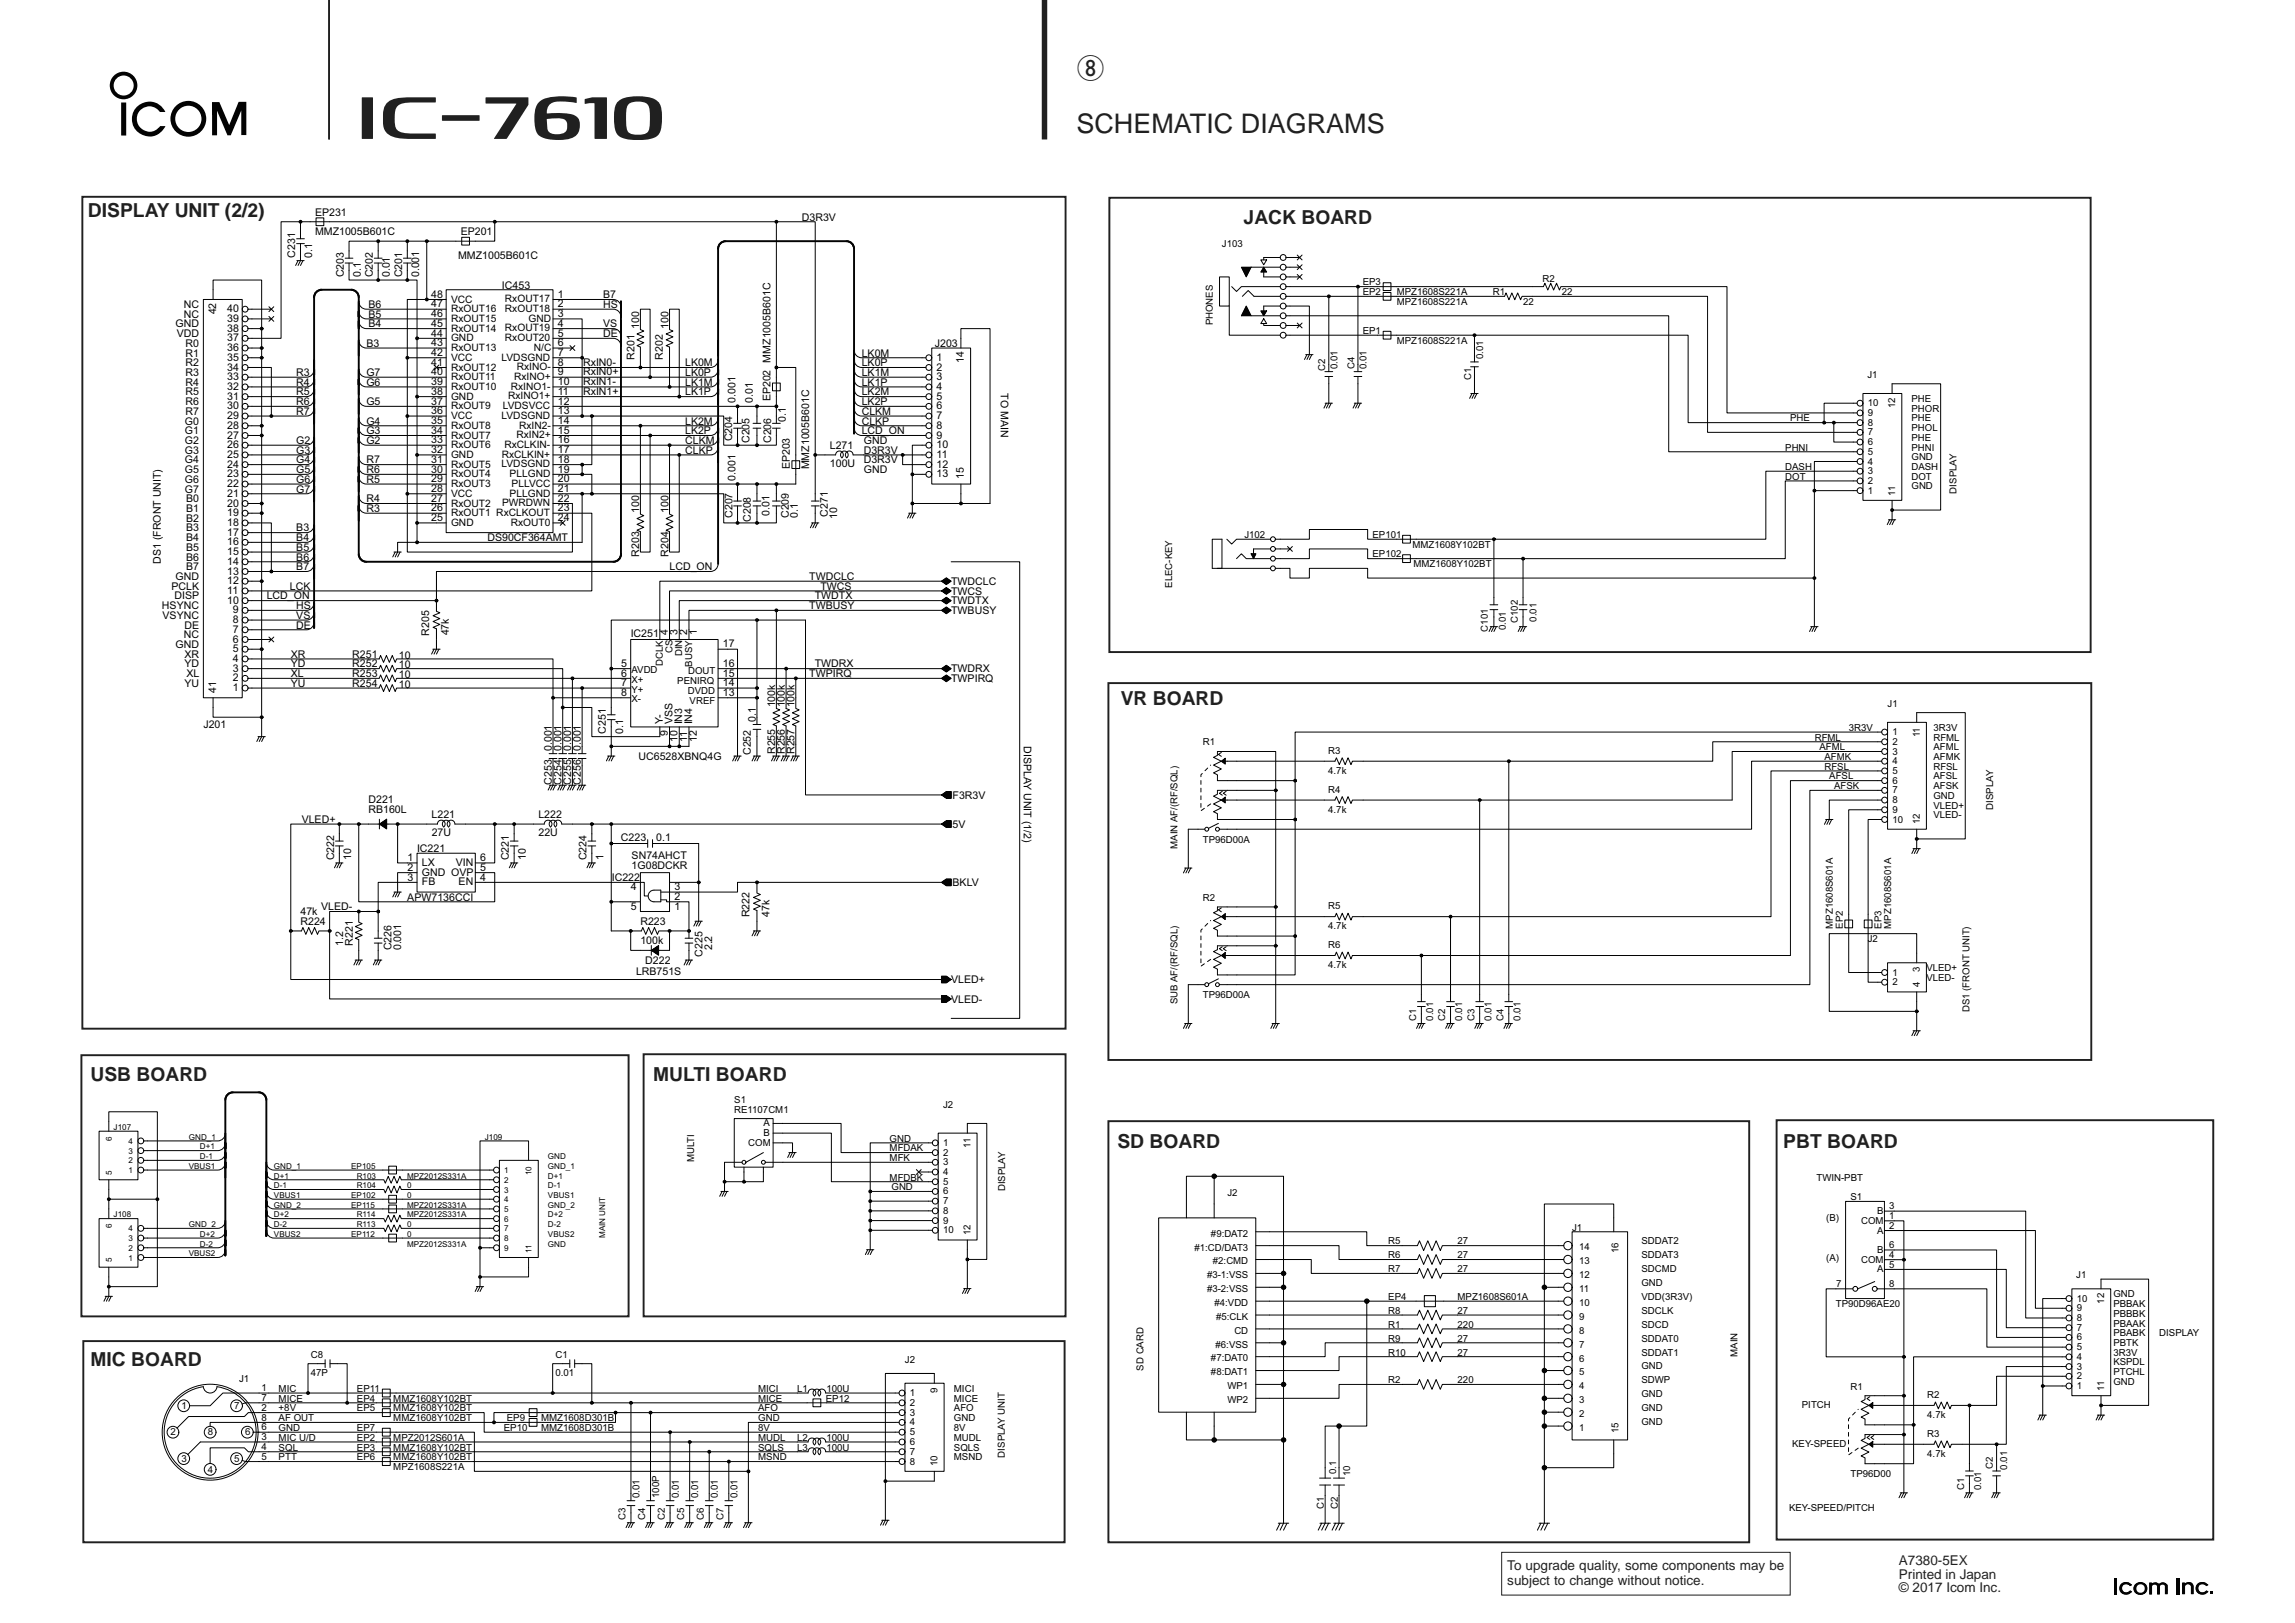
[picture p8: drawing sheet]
<svg xmlns="http://www.w3.org/2000/svg" width="420mm" height="297mm" viewBox="0 0 420 297" stroke-linecap="round" stroke-linejoin="round" font-family="sans-serif">
<defs><g id="words">
<g font-size="4.9" fill="#231f20">
<text x="197.2" y="14.3">i</text>
<text x="197.1" y="24.3">SCHEMATIC DIAGRAMS</text>
</g>
<g font-size="3.5" fill="#231f20">
<text x="16.1" y="39.8">DISPLAY UNIT (2/2)</text>
<text x="227.7" y="41">JACK BOARD</text>
<text x="205.2" y="129">VR BOARD</text>
<text x="16.6" y="197.8">USB BOARD</text>
<text x="119.6" y="197.8">MULTI BOARD</text>
<text x="204.6" y="210.1">SD BOARD</text>
<text x="326.5" y="210.1">PBT BOARD</text>
<text x="16.6" y="250">MIC BOARD</text>
</g>
<g font-size="2.5" fill="#231f20">
<text x="275.9" y="287.3">To upgrade quality, some components may be</text>
<text x="347.7" y="286.5">A7380-5EX</text>
<text x="275.9" y="290.2">subject to change without notice.</text>
<text x="347.7" y="288.9">Printed in Japan</text>
<text x="347.7" y="291.4">© 2017 Icom Inc.</text>
</g>
<g font-size="1.9" fill="#050100">
<text x="57.7" y="39.5">EP231</text>
<text x="146.8" y="40.4">D3R3V</text>
<text x="54" y="47.2" transform="rotate(-90 54 47.2)">C231</text>
<text x="57.2" y="47.2" transform="rotate(-90 57.2 47.2)">0.1</text>
<text x="57.7" y="43">MMZ1005B601C</text>
<text x="83.9" y="47.5">MMZ1005B601C</text>
<text x="84.3" y="43">EP201</text>
<text x="62.9" y="50.8" transform="rotate(-90 62.9 50.8)">C203</text>
<text x="66.1" y="50.7" transform="rotate(-90 66.1 50.7)">0.1</text>
<text x="68.3" y="50.8" transform="rotate(-90 68.3 50.8)">C202</text>
<text x="71.4" y="50.7" transform="rotate(-90 71.4 50.7)">0.01</text>
<text x="73.6" y="50.8" transform="rotate(-90 73.6 50.8)">C201</text>
<text x="76.7" y="50.7" transform="rotate(-90 76.7 50.7)">0.001</text>
<text x="91.9" y="52.8">IC453</text>
<text x="32.1" y="59.9">GND</text>
<text x="33.6" y="58.2">NC</text>
<text x="33.6" y="56.4">NC</text>
<text x="39.6" y="57.6" transform="rotate(-90 39.6 57.6)">42</text>
<text x="41.6" y="58.9">39</text>
<text x="41.6" y="57.1">40</text>
<text x="67.5" y="58.2">B5</text>
<text x="67.5" y="59.9">B4</text>
<text x="67.5" y="56.4">B6</text>
<text x="78.9" y="59.8">45</text>
<text x="78.9" y="58">46</text>
<text x="78.9" y="56.3">47</text>
<text x="78.9" y="54.5">48</text>
<text x="82.6" y="58.9">RxOUT15</text>
<text x="82.6" y="57.1">RxOUT16</text>
<text x="82.6" y="55.4">VCC</text>
<text x="92.4" y="55.3">RxOUT17</text>
<text x="92.4" y="57.1">RxOUT18</text>
<text x="96.8" y="58.9">GND</text>
<text x="102.1" y="54.5">1</text>
<text x="102.1" y="56.3">2</text>
<text x="102.1" y="58">3</text>
<text x="102.1" y="59.8">4</text>
<text x="110.4" y="56.4">HS</text>
<text x="110.4" y="59.9">VS</text>
<text x="110.4" y="54.6">B7</text>
<text x="32.3" y="61.7">VDD</text>
<text x="34" y="65.3">R1</text>
<text x="34" y="63.5">R0</text>
<text x="41.6" y="64.3">36</text>
<text x="41.6" y="62.5">37</text>
<text x="41.6" y="60.7">38</text>
<text x="67.1" y="63.5">B3</text>
<text x="78.9" y="65.1">42</text>
<text x="78.9" y="63.4">43</text>
<text x="78.9" y="61.6">44</text>
<text x="82.6" y="64.3">RxOUT13</text>
<text x="82.6" y="62.5">GND</text>
<text x="82.6" y="60.7">RxOUT14</text>
<text x="91.8" y="66">LVDSGND</text>
<text x="92.4" y="60.6">RxOUT19</text>
<text x="92.4" y="62.4">RxOUT20</text>
<text x="97.7" y="64.2">N/C</text>
<text x="102.1" y="61.6">5</text>
<text x="102.1" y="63.4">6</text>
<text x="102.1" y="65.1">7</text>
<text x="110.4" y="61.7">DE</text>
<text x="116.1" y="65.9" transform="rotate(-90 116.1 65.9)">R201</text>
<text x="117" y="60.1" transform="rotate(-90 117 60.1)">100</text>
<text x="121.4" y="65.9" transform="rotate(-90 121.4 65.9)">R202</text>
<text x="122.4" y="60.1" transform="rotate(-90 122.4 60.1)">100</text>
<text x="157.8" y="65.3">LK0M</text>
<text x="171.1" y="63.5">J203</text>
<text x="34" y="67">R2</text>
<text x="34" y="70.6">R4</text>
<text x="34" y="68.8">R3</text>
<text x="41.6" y="71.4">32</text>
<text x="41.6" y="69.6">33</text>
<text x="41.6" y="67.8">34</text>
<text x="41.6" y="66">35</text>
<text x="54.2" y="68.8">R3</text>
<text x="54.2" y="70.6">R4</text>
<text x="67.1" y="70.6">G6</text>
<text x="67.1" y="68.8">G7</text>
<text x="78.9" y="70.5">39</text>
<text x="78.9" y="68.7">40</text>
<text x="78.9" y="66.9">41</text>
<text x="82.6" y="71.4">RxOUT10</text>
<text x="82.6" y="69.6">RxOUT11</text>
<text x="82.6" y="67.8">RxOUT12</text>
<text x="82.6" y="66">VCC</text>
<text x="93.5" y="71.3">RxINO1-</text>
<text x="94.1" y="69.5">RxINO+</text>
<text x="94.6" y="67.8">RxINO-</text>
<text x="102.1" y="66.9">8</text>
<text x="102.1" y="68.7">9</text>
<text x="102.1" y="70.5">10</text>
<text x="106.7" y="66.9">RxIN0-</text>
<text x="106.7" y="68.7">RxIN0+</text>
<text x="106.7" y="70.5">RxIN1-</text>
<text x="125.4" y="67">LK0M</text>
<text x="125.4" y="68.8">LK0P</text>
<text x="125.4" y="70.6">LK1M</text>
<text x="157.8" y="70.6">LK1P</text>
<text x="157.8" y="68.8">LK1M</text>
<text x="157.8" y="67">LK0P</text>
<text x="171.5" y="66">1</text>
<text x="171.5" y="67.8">2</text>
<text x="171.5" y="69.6">3</text>
<text x="171.5" y="71.4">4</text>
<text x="176.5" y="66.4" transform="rotate(-90 176.5 66.4)">14</text>
<text x="183.2" y="72" transform="rotate(90 183.2 72)">TO MAIN</text>
<text x="33.9" y="77.7">G0</text>
<text x="34" y="74.2">R6</text>
<text x="34" y="72.4">R5</text>
<text x="34" y="75.9">R7</text>
<text x="41.6" y="76.7">29</text>
<text x="41.6" y="74.9">30</text>
<text x="41.6" y="73.1">31</text>
<text x="54.2" y="74.2">R6</text>
<text x="54.2" y="72.4">R5</text>
<text x="54.2" y="75.9">R7</text>
<text x="67.1" y="77.7">G4</text>
<text x="67.1" y="74.2">G5</text>
<text x="78.9" y="77.6">35</text>
<text x="78.9" y="75.8">36</text>
<text x="78.9" y="74">37</text>
<text x="78.9" y="72.3">38</text>
<text x="82.6" y="76.7">VCC</text>
<text x="82.6" y="74.9">RxOUT9</text>
<text x="82.6" y="73.1">GND</text>
<text x="91.8" y="76.6">LVDSGND</text>
<text x="92" y="74.9">LVDSVCC</text>
<text x="93" y="73.1">RxINO1+</text>
<text x="102.1" y="72.3">11</text>
<text x="102.1" y="74">12</text>
<text x="102.1" y="75.8">13</text>
<text x="102.1" y="77.6">14</text>
<text x="106.7" y="72.3">RxIN1+</text>
<text x="125.4" y="77.7">LK2M</text>
<text x="125.4" y="72.4">LK1P</text>
<text x="134.6" y="73.7" transform="rotate(-90 134.6 73.7)">0.001</text>
<text x="137.8" y="73.7" transform="rotate(-90 137.8 73.7)">0.01</text>
<text x="141" y="73.5" transform="rotate(-90 141 73.5)">EP202 MMZ1005B601C</text>
<text x="143.9" y="77.2" transform="rotate(-90 143.9 77.2)">0.1</text>
<text x="157.8" y="72.4">LK2M</text>
<text x="157.8" y="75.9">CLKM</text>
<text x="157.8" y="77.7">CLKP</text>
<text x="157.8" y="74.2">LK2P</text>
<text x="171.5" y="73.1">5</text>
<text x="171.5" y="74.9">6</text>
<text x="171.5" y="76.7">7</text>
<text x="33.9" y="79.5">G1</text>
<text x="33.9" y="83">G3</text>
<text x="33.9" y="81.3">G2</text>
<text x="41.6" y="83.8">25</text>
<text x="41.6" y="82">26</text>
<text x="41.6" y="80.3">27</text>
<text x="41.6" y="78.5">28</text>
<text x="54.2" y="81.3">G2</text>
<text x="54.2" y="83">G3</text>
<text x="67.1" y="79.5">G3</text>
<text x="67.1" y="81.3">G2</text>
<text x="78.9" y="82.9">32</text>
<text x="78.9" y="81.1">33</text>
<text x="78.9" y="79.4">34</text>
<text x="82.6" y="83.8">GND</text>
<text x="82.6" y="82">RxOUT6</text>
<text x="82.6" y="80.3">RxOUT7</text>
<text x="82.6" y="78.5">RxOUT8</text>
<text x="91.8" y="83.8">RxCLKIN+</text>
<text x="92.3" y="82">RxCLKIN-</text>
<text x="94.5" y="80.2">RxIN2+</text>
<text x="95" y="78.4">RxIN2-</text>
<text x="102.1" y="79.4">15</text>
<text x="102.1" y="81.1">16</text>
<text x="102.1" y="82.9">17</text>
<text x="125.4" y="81.3">CLKM</text>
<text x="125.4" y="83">CLKP</text>
<text x="125.4" y="79.5">LK2P</text>
<text x="134.1" y="80.8" transform="rotate(-90 134.1 80.8)">C204</text>
<text x="137.2" y="81.1" transform="rotate(-90 137.2 81.1)">C205</text>
<text x="141.2" y="81.1" transform="rotate(-90 141.2 81.1)">C206</text>
<text x="151.9" y="82.2">L271</text>
<text x="157.8" y="79.5">LCD_ON</text>
<text x="158.1" y="81.3">GND</text>
<text x="158.1" y="83">D3R3V</text>
<text x="171.5" y="78.5">8</text>
<text x="171.5" y="80.3">9</text>
<text x="171.5" y="82">10</text>
<text x="171.5" y="83.8">11</text>
<text x="33.9" y="84.8">G4</text>
<text x="33.9" y="88.4">G6</text>
<text x="33.9" y="86.6">G5</text>
<text x="41.6" y="89.1">22</text>
<text x="41.6" y="87.4">23</text>
<text x="41.6" y="85.6">24</text>
<text x="54.2" y="86.6">G5</text>
<text x="54.2" y="84.8">G4</text>
<text x="54.2" y="88.4">G6</text>
<text x="67.1" y="88.4">R5</text>
<text x="67.1" y="86.6">R6</text>
<text x="67.1" y="84.8">R7</text>
<text x="78.9" y="88.3">29</text>
<text x="78.9" y="86.5">30</text>
<text x="78.9" y="84.7">31</text>
<text x="82.6" y="89.1">RxOUT3</text>
<text x="82.6" y="87.4">RxOUT4</text>
<text x="82.6" y="85.6">RxOUT5</text>
<text x="91.8" y="85.5">LVDSGND</text>
<text x="93.3" y="87.3">PLLGND</text>
<text x="93.7" y="89.1">PLLVCC</text>
<text x="102.1" y="84.7">18</text>
<text x="102.1" y="86.5">19</text>
<text x="102.1" y="88.3">20</text>
<text x="134.6" y="88" transform="rotate(-90 134.6 88)">0.001</text>
<text x="144.6" y="85.9" transform="rotate(-90 144.6 85.9)">EP203</text>
<text x="148.1" y="85.9" transform="rotate(-90 148.1 85.9)">MMZ1005B601C</text>
<text x="151.9" y="85.4">100U</text>
<text x="158.1" y="86.6">GND</text>
<text x="158.1" y="84.8">D3R3V</text>
<text x="171.5" y="85.6">12</text>
<text x="171.5" y="87.4">13</text>
<text x="176.5" y="87.7" transform="rotate(-90 176.5 87.7)">15</text>
<text x="33.9" y="90.2">G7</text>
<text x="34.1" y="95.5">B2</text>
<text x="34.1" y="93.7">B1</text>
<text x="34.1" y="91.9">B0</text>
<text x="41.6" y="94.5">19</text>
<text x="41.6" y="92.7">20</text>
<text x="41.6" y="90.9">21</text>
<text x="54.2" y="90.2">G7</text>
<text x="67.1" y="93.7">R3</text>
<text x="67.1" y="91.9">R4</text>
<text x="78.9" y="95.4">25</text>
<text x="78.9" y="93.6">26</text>
<text x="78.9" y="91.8">27</text>
<text x="78.9" y="90">28</text>
<text x="82.6" y="94.5">RxOUT1 RxCLKOUT</text>
<text x="82.6" y="92.7">RxOUT2</text>
<text x="82.6" y="90.9">VCC</text>
<text x="91.9" y="92.6">PWRDWN</text>
<text x="93.3" y="90.9">PLLGND</text>
<text x="102.1" y="90">21</text>
<text x="102.1" y="91.8">22</text>
<text x="102.1" y="93.6">23</text>
<text x="102.1" y="95.4">24</text>
<text x="117" y="93.9" transform="rotate(-90 117 93.9)">100</text>
<text x="122.4" y="93.9" transform="rotate(-90 122.4 93.9)">100</text>
<text x="134.1" y="94.8" transform="rotate(-90 134.1 94.8)">C207</text>
<text x="137.5" y="95.5" transform="rotate(-90 137.5 95.5)">C208</text>
<text x="140.9" y="94.4" transform="rotate(-90 140.9 94.4)">0.01</text>
<text x="144.4" y="94.8" transform="rotate(-90 144.4 94.8)">C209</text>
<text x="146" y="94.8" transform="rotate(-90 146 94.8)">0.1</text>
<text x="151.6" y="94.6" transform="rotate(-90 151.6 94.6)">C271</text>
<text x="153.2" y="95" transform="rotate(-90 153.2 95)">10</text>
<text x="34.1" y="97.3">B3</text>
<text x="34.1" y="99">B4</text>
<text x="34.1" y="100.8">B5</text>
<text x="41.6" y="101.6">15</text>
<text x="41.6" y="99.8">16</text>
<text x="41.6" y="98">17</text>
<text x="41.6" y="96.3">18</text>
<text x="54.2" y="100.8">B5</text>
<text x="54.2" y="99">B4</text>
<text x="54.2" y="97.3">B3</text>
<text x="82.6" y="96.3">GND</text>
<text x="89.2" y="99">DS90CF364AMT</text>
<text x="93.5" y="96.2">RxOUT0</text>
<text x="117" y="101.9" transform="rotate(-90 117 101.9)">R203</text>
<text x="122.4" y="101.9" transform="rotate(-90 122.4 101.9)">R204</text>
<text x="29.4" y="103.2" transform="rotate(-90 29.4 103.2)">DS1 (FRONT UNIT)</text>
<text x="31.4" y="107.9">PCLK</text>
<text x="32.1" y="106.2">GND</text>
<text x="34.1" y="104.4">B7</text>
<text x="34.1" y="102.6">B6</text>
<text x="41.6" y="106.9">12</text>
<text x="41.6" y="105.1">13</text>
<text x="41.6" y="103.4">14</text>
<text x="53.1" y="107.9">LCK</text>
<text x="54.2" y="102.6">B6</text>
<text x="54.2" y="104.4">B7</text>
<text x="122.6" y="104.4">LCD_ON</text>
<text x="148.2" y="106.2">TWDCLC</text>
<text x="150.2" y="107.9">TWCS</text>
<text x="174.1" y="107">TWDCLC</text>
<text x="29.7" y="111.5">HSYNC</text>
<text x="29.8" y="113.3">VSYNC</text>
<text x="32" y="109.7">DISP</text>
<text x="41.6" y="110.5">10</text>
<text x="41.6" y="108.7">11</text>
<text x="42.6" y="112.3">9</text>
<text x="48.8" y="109.7">LCD_ON</text>
<text x="54.2" y="113.3">VS</text>
<text x="54.2" y="111.5">HS</text>
<text x="148.2" y="111.5">TWBUSY</text>
<text x="149.2" y="109.7">TWDTX</text>
<text x="174.1" y="108.8">TWCS</text>
<text x="174.1" y="110.6">TWDTX</text>
<text x="174.1" y="112.4">TWBUSY</text>
<text x="32.1" y="118.6">GND</text>
<text x="33.6" y="116.8">NC</text>
<text x="33.8" y="115.1">DE</text>
<text x="42.6" y="119.4">5</text>
<text x="42.6" y="117.6">6</text>
<text x="42.6" y="115.8">7</text>
<text x="42.6" y="114">8</text>
<text x="54.2" y="115">DE</text>
<text x="78.6" y="116.3" transform="rotate(-90 78.6 116.3)">R205</text>
<text x="82.2" y="116.3" transform="rotate(-90 82.2 116.3)">47k</text>
<text x="115.5" y="116.6">IC251</text>
<text x="122.2" y="116.1" transform="rotate(-90 122.2 116.1)">4</text>
<text x="124" y="116.1" transform="rotate(-90 124 116.1)">3</text>
<text x="125.8" y="116.1" transform="rotate(-90 125.8 116.1)">2</text>
<text x="127.6" y="116.1" transform="rotate(-90 127.6 116.1)">1</text>
<text x="132.4" y="118.5">17</text>
<text x="33.8" y="120.4">XR</text>
<text x="33.8" y="125.7">YU</text>
<text x="33.8" y="122.2">YD</text>
<text x="34.1" y="123.9">XL</text>
<text x="42.6" y="122.9">3</text>
<text x="42.6" y="121.2">4</text>
<text x="42.6" y="124.7">2</text>
<text x="53.2" y="125.7">YU</text>
<text x="53.2" y="120.4">XR</text>
<text x="53.2" y="123.9">XL</text>
<text x="53.2" y="122.2">YD</text>
<text x="64.5" y="125.7">R254</text>
<text x="64.5" y="120.4">R251</text>
<text x="64.5" y="122.2">R252</text>
<text x="64.5" y="123.9">R253</text>
<text x="73" y="125.9">10</text>
<text x="73" y="120.6">10</text>
<text x="73" y="122.3">10</text>
<text x="73" y="124.1">10</text>
<text x="113.7" y="122">5</text>
<text x="113.7" y="123.8">6</text>
<text x="113.7" y="125.6">7</text>
<text x="132.4" y="125.6">14</text>
<text x="132.4" y="123.8">15</text>
<text x="132.4" y="122">16</text>
<text x="148.2" y="123.9">TWPIRQ</text>
<text x="149.2" y="122.2">TWDRX</text>
<text x="174.1" y="123.1">TWDRX</text>
<text x="174.1" y="124.8">TWPIRQ</text>
<text x="39.6" y="126.8" transform="rotate(-90 39.6 126.8)">41</text>
<text x="42.6" y="126.5">1</text>
<text x="113.7" y="127.4">8</text>
<text x="132.4" y="127.4">13</text>
<text x="141.9" y="129.5" transform="rotate(-90 141.9 129.5)">100k</text>
<text x="143.7" y="129.5" transform="rotate(-90 143.7 129.5)">100k</text>
<text x="145.5" y="129.5" transform="rotate(-90 145.5 129.5)">100k</text>
<text x="37.2" y="133.2">J201</text>
<text x="101" y="137.5" transform="rotate(-90 101 137.5)">0.001</text>
<text x="102.8" y="137.5" transform="rotate(-90 102.8 137.5)">0.001</text>
<text x="104.6" y="137.5" transform="rotate(-90 104.6 137.5)">0.001</text>
<text x="106.4" y="137.5" transform="rotate(-90 106.4 137.5)">0.001</text>
<text x="110.9" y="134.3" transform="rotate(-90 110.9 134.3)">C251</text>
<text x="114.1" y="134.3" transform="rotate(-90 114.1 134.3)">0.1</text>
<text x="121.4" y="132.6" transform="rotate(-90 121.4 132.6)">Y-</text>
<text x="122.2" y="134.8" transform="rotate(-90 122.2 134.8)">9</text>
<text x="123.1" y="132.6" transform="rotate(-90 123.1 132.6)">VSS</text>
<text x="124" y="135.8" transform="rotate(-90 124 135.8)">10</text>
<text x="124.9" y="132.6" transform="rotate(-90 124.9 132.6)">IN3</text>
<text x="125.8" y="135.8" transform="rotate(-90 125.8 135.8)">11</text>
<text x="126.7" y="132.6" transform="rotate(-90 126.7 132.6)">IN4</text>
<text x="127.6" y="135.8" transform="rotate(-90 127.6 135.8)">12</text>
<text x="138.4" y="132.2" transform="rotate(-90 138.4 132.2)">0.1</text>
<text x="187.4" y="136.6" transform="rotate(90 187.4 136.6)">DISPLAY UNIT (1/2)</text>
<text x="101" y="143.6" transform="rotate(-90 101 143.6)">C253</text>
<text x="102.8" y="143.6" transform="rotate(-90 102.8 143.6)">C254</text>
<text x="104.6" y="143.6" transform="rotate(-90 104.6 143.6)">C255</text>
<text x="106.4" y="143.6" transform="rotate(-90 106.4 143.6)">C256</text>
<text x="116.9" y="139.1">UC6528XBNQ4G</text>
<text x="137.5" y="138.2" transform="rotate(-90 137.5 138.2)">C252</text>
<text x="141.9" y="138" transform="rotate(-90 141.9 138)">R255</text>
<text x="143.7" y="138" transform="rotate(-90 143.7 138)">R256</text>
<text x="145.5" y="138" transform="rotate(-90 145.5 138)">R257</text>
<text x="67.5" y="148.8">RB160L</text>
<text x="67.5" y="147.1">D221</text>
<text x="79" y="149.7">L221</text>
<text x="98.6" y="149.7">L222</text>
<text x="174.4" y="146.2">F3R3V</text>
<text x="55.2" y="150.6">VLED+</text>
<text x="76.3" y="155.9">IC221</text>
<text x="79" y="153">27U</text>
<text x="98.6" y="153">22U</text>
<text x="113.7" y="154">C223</text>
<text x="120.1" y="154">0.1</text>
<text x="174.4" y="151.5">5V</text>
<text x="61.2" y="157.4" transform="rotate(-90 61.2 157.4)">C222</text>
<text x="64.3" y="157.4" transform="rotate(-90 64.3 157.4)">10</text>
<text x="74.6" y="161.2">3</text>
<text x="74.6" y="159.4">2</text>
<text x="74.6" y="157.6">1</text>
<text x="77.2" y="160.3">GND OVP</text>
<text x="77.2" y="158.5">LX</text>
<text x="83.4" y="158.5">VIN</text>
<text x="87.9" y="157.6">6</text>
<text x="87.9" y="159.4">5</text>
<text x="87.9" y="161.2">4</text>
<text x="93.2" y="157.4" transform="rotate(-90 93.2 157.4)">C221</text>
<text x="96.3" y="157.4" transform="rotate(-90 96.3 157.4)">10</text>
<text x="107.4" y="157.4" transform="rotate(-90 107.4 157.4)">C224</text>
<text x="110.5" y="157.4" transform="rotate(-90 110.5 157.4)">1</text>
<text x="112" y="161.2">IC222</text>
<text x="115.6" y="157.2">SN74AHCT</text>
<text x="115.6" y="159">1G08DCKR</text>
<text x="55" y="167.5">47k</text>
<text x="58.8" y="166.6">VLED-</text>
<text x="74.6" y="164.8">APW7136CCI</text>
<text x="77.2" y="162">FB</text>
<text x="84" y="162">EN</text>
<text x="115.5" y="162.9">4</text>
<text x="115.5" y="166.5">5</text>
<text x="123.5" y="166.5">1</text>
<text x="123.5" y="164.7">2</text>
<text x="123.5" y="162.9">3</text>
<text x="137.2" y="167.9" transform="rotate(-90 137.2 167.9)">R222</text>
<text x="140.9" y="167.9" transform="rotate(-90 140.9 167.9)">47k</text>
<text x="174.4" y="162.2">BKLV</text>
<text x="55" y="169.3">R224</text>
<text x="62.8" y="173" transform="rotate(-90 62.8 173)">1.2</text>
<text x="64.6" y="173" transform="rotate(-90 64.6 173)">R221</text>
<text x="71.7" y="173.9" transform="rotate(-90 71.7 173.9)">C226</text>
<text x="73.5" y="173.9" transform="rotate(-90 73.5 173.9)">0.001</text>
<text x="117.2" y="172.8">100k</text>
<text x="117.2" y="169.3">R223</text>
<text x="130.4" y="173.9" transform="rotate(-90 130.4 173.9)">2.2</text>
<text x="116.4" y="178.4">LRB751S</text>
<text x="118.1" y="176.4">D222</text>
<text x="128.6" y="175.1" transform="rotate(-90 128.6 175.1)">C225</text>
<text x="174.1" y="179.9">VLED+</text>
<text x="174.1" y="183.5">VLED-</text>
</g>
<g font-size="1.8" fill="#050100">
<text x="223.7" y="45.1">J103</text>
<text x="249.5" y="52.2">EP3</text>
<text x="282.4" y="51.6">R2</text>
<text x="222" y="59.6" transform="rotate(-90 222 59.6)">PHONES</text>
<text x="249.5" y="54">EP2</text>
<text x="255.7" y="54">MPZ1608S221A</text>
<text x="255.7" y="55.8">MPZ1608S221A</text>
<text x="273.3" y="54">R1</text>
<text x="278.8" y="55.8">22</text>
<text x="285.9" y="54">22</text>
<text x="249.5" y="61.1">EP1</text>
<text x="255.7" y="62.9">MPZ1608S221A</text>
<text x="271.5" y="65.8" transform="rotate(-90 271.5 65.8)">0.01</text>
<text x="242.6" y="67.9" transform="rotate(-90 242.6 67.9)">C2</text>
<text x="244.8" y="67.6" transform="rotate(-90 244.8 67.6)">0.01</text>
<text x="247.9" y="67.6" transform="rotate(-90 247.9 67.6)">C4</text>
<text x="250.2" y="67.6" transform="rotate(-90 250.2 67.6)">0.01</text>
<text x="269.3" y="69.5" transform="rotate(-90 269.3 69.5)">C1</text>
<text x="341.9" y="69.1">J1</text>
<text x="327.7" y="77.1">PHE</text>
<text x="341.9" y="77.9">8</text>
<text x="341.9" y="76.1">9</text>
<text x="341.9" y="74.4">10</text>
<text x="347" y="74.8" transform="rotate(-90 347 74.8)">12</text>
<text x="350" y="75.4">PHOR</text>
<text x="350" y="73.6">PHE</text>
<text x="350" y="77.1">PHE</text>
<text x="326.8" y="82.5">PHNI</text>
<text x="342" y="83.2">5</text>
<text x="342" y="81.5">6</text>
<text x="342" y="79.7">7</text>
<text x="350" y="78.9">PHOL</text>
<text x="350" y="82.5">PHNI</text>
<text x="350" y="80.7">PHE</text>
<text x="326.8" y="86">DASH</text>
<text x="326.8" y="87.8">DOT</text>
<text x="341.9" y="88.6">2</text>
<text x="342" y="86.8">3</text>
<text x="342" y="85">4</text>
<text x="350" y="87.8">DOT</text>
<text x="350" y="84.3">GND</text>
<text x="350" y="86">DASH</text>
<text x="350" y="89.6">GND</text>
<text x="341.9" y="90.3">1</text>
<text x="347" y="90.7" transform="rotate(-90 347 90.7)">11</text>
<text x="358.2" y="90.3" transform="rotate(-90 358.2 90.3)">DISPLAY</text>
<text x="227.8" y="98.5">J102</text>
<text x="251.3" y="98.5">EP101</text>
<text x="258.6" y="100.3">MMZ1608Y102BT</text>
<text x="214.6" y="107.6" transform="rotate(-90 214.6 107.6)">ELEC-KEY</text>
<text x="251.3" y="102">EP102</text>
<text x="258.8" y="103.8">MMZ1608Y102BT</text>
<text x="277.9" y="114" transform="rotate(-90 277.9 114)">C102</text>
<text x="281.3" y="113.8" transform="rotate(-90 281.3 113.8)">0.01</text>
<text x="123.1" y="119.4" transform="rotate(-90 123.1 119.4)">CS</text>
<text x="272.4" y="115.6" transform="rotate(-90 272.4 115.6)">C101</text>
<text x="275.7" y="115.3" transform="rotate(-90 275.7 115.3)">0.01</text>
<text x="115.6" y="123.2">AVDD</text>
<text x="115.6" y="125">X+</text>
<text x="121.4" y="121.9" transform="rotate(-90 121.4 121.9)">DCLK</text>
<text x="124" y="125.2">PENIRQ</text>
<text x="124.9" y="120.1" transform="rotate(-90 124.9 120.1)">DIN</text>
<text x="126" y="123.4">DOUT</text>
<text x="126.7" y="122" transform="rotate(-90 126.7 122)">BUSY</text>
<text x="115.6" y="126.8">Y+</text>
<text x="115.6" y="128.6">X-</text>
<text x="125.9" y="127">DVDD</text>
<text x="126.3" y="128.8">VREF</text>
<text x="345.6" y="129.3">J1</text>
<text x="220.2" y="136.4">R1</text>
<text x="243.1" y="138">R3</text>
<text x="332.2" y="135.5">RFML</text>
<text x="333.1" y="137.3">AFML</text>
<text x="338.5" y="133.8">3R3V</text>
<text x="346.5" y="134.5">1</text>
<text x="346.5" y="136.3">2</text>
<text x="351.5" y="134.9" transform="rotate(-90 351.5 134.9)">11</text>
<text x="354" y="133.8">3R3V</text>
<text x="354" y="135.5">RFML</text>
<text x="354" y="137.3">AFML</text>
<text x="243.2" y="141.6">4.7k</text>
<text x="334" y="140.9">RFSL</text>
<text x="334" y="139.1">AFMK</text>
<text x="334.9" y="142.7">AFSL</text>
<text x="346.5" y="138.1">3</text>
<text x="346.5" y="139.9">4</text>
<text x="346.5" y="141.6">5</text>
<text x="346.5" y="143.4">6</text>
<text x="354" y="139.1">AFMK</text>
<text x="354" y="140.9">RFSL</text>
<text x="354" y="142.7">AFSL</text>
<text x="243.1" y="145.1">R4</text>
<text x="243.2" y="148.7">4.7k</text>
<text x="335.8" y="144.4">AFSK</text>
<text x="346.5" y="147">8</text>
<text x="346.5" y="148.8">9</text>
<text x="346.5" y="145.2">7</text>
<text x="354" y="146.2">GND</text>
<text x="354" y="144.4">AFSK</text>
<text x="354" y="149.8">VLED-</text>
<text x="354" y="148">VLED+</text>
<text x="364.9" y="148.2" transform="rotate(-90 364.9 148.2)">DISPLAY</text>
<text x="215.6" y="155.3" transform="rotate(-90 215.6 155.3)">MAIN AF/(RF/SQL)</text>
<text x="220.2" y="154.2">TP96D00A</text>
<text x="346.5" y="150.5">10</text>
<text x="351.5" y="150.9" transform="rotate(-90 351.5 150.9)">12</text>
<text x="220.2" y="164.9">R2</text>
<text x="243.1" y="166.4">R5</text>
<text x="243.1" y="173.5">R6</text>
<text x="243.2" y="170">4.7k</text>
<text x="335.6" y="170" transform="rotate(-90 335.6 170)">MPZ1608S601A</text>
<text x="337.4" y="170" transform="rotate(-90 337.4 170)">EP2</text>
<text x="341.9" y="172.4">J2</text>
<text x="344.5" y="170" transform="rotate(-90 344.5 170)">EP3</text>
<text x="346.2" y="170" transform="rotate(-90 346.2 170)">MPZ1608S601A</text>
<text x="243.2" y="177.2">4.7k</text>
<text x="346.5" y="178.6">1</text>
<text x="351.5" y="177.9" transform="rotate(-90 351.5 177.9)">3</text>
<text x="352.7" y="179.6">VLED-</text>
<text x="352.7" y="177.8">VLED+</text>
<text x="215.6" y="183.8" transform="rotate(-90 215.6 183.8)">SUB AF/(RF/SQL)</text>
<text x="220.2" y="182.7">TP96D00A</text>
<text x="346.5" y="180.3">2</text>
<text x="351.5" y="180.7" transform="rotate(-90 351.5 180.7)">4</text>
<text x="360.6" y="185.3" transform="rotate(-90 360.6 185.3)">DS1 (FRONT UNIT)</text>
<text x="259.2" y="186.8" transform="rotate(-90 259.2 186.8)">C1</text>
<text x="262.4" y="186.8" transform="rotate(-90 262.4 186.8)">0.01</text>
<text x="264.6" y="186.8" transform="rotate(-90 264.6 186.8)">C2</text>
<text x="267.7" y="186.8" transform="rotate(-90 267.7 186.8)">0.01</text>
<text x="269.9" y="186.8" transform="rotate(-90 269.9 186.8)">C3</text>
<text x="273" y="186.8" transform="rotate(-90 273 186.8)">0.01</text>
<text x="275.2" y="186.8" transform="rotate(-90 275.2 186.8)">C4</text>
<text x="278.4" y="186.8" transform="rotate(-90 278.4 186.8)">0.01</text>
<text x="134.4" y="203.6">RE1107CM1</text>
<text x="134.4" y="201.8">S1</text>
<text x="172.7" y="202.7">J2</text>
<text x="137" y="209.7">COM</text>
<text x="139.8" y="206.2">A</text>
<text x="139.8" y="207.9">B</text>
<text x="162.9" y="209">GND</text>
<text x="172.6" y="209.7">1</text>
<text x="127.1" y="212.7" transform="rotate(-90 127.1 212.7)">MULTI</text>
<text x="162.9" y="210.7">MFDAK</text>
<text x="162.9" y="212.5">MFK</text>
<text x="172.6" y="211.5">2</text>
<text x="172.7" y="213.3">3</text>
<text x="172.7" y="215.1">4</text>
<text x="177.7" y="210.1" transform="rotate(-90 177.7 210.1)">11</text>
<text x="162.9" y="216.1">MFDBK</text>
<text x="163.2" y="217.8">GND</text>
<text x="172.7" y="216.8">5</text>
<text x="172.7" y="218.6">6</text>
<text x="172.7" y="220.4">7</text>
<text x="184" y="218.1" transform="rotate(-90 184 218.1)">DISPLAY</text>
<text x="224.7" y="218.9">J2</text>
<text x="332.6" y="216.1">TWIN-PBT</text>
<text x="338.8" y="219.7">S1</text>
<text x="345.9" y="221.3">3</text>
<text x="172.7" y="222.2">8</text>
<text x="172.7" y="223.9">9</text>
<text x="172.7" y="225.7">10</text>
<text x="177.7" y="226.1" transform="rotate(-90 177.7 226.1)">12</text>
<text x="221.7" y="226.3">#9:DAT2</text>
<text x="254.2" y="227.8">R5</text>
<text x="266.9" y="227.8">27</text>
<text x="287.8" y="225.2">J1</text>
<text x="300.5" y="227.8">SDDAT2</text>
<text x="334.3" y="223.5">(B)</text>
<text x="340.7" y="224">COM</text>
<text x="343.7" y="225.8">A</text>
<text x="343.7" y="222.2">B</text>
<text x="345.9" y="223.1">1</text>
<text x="345.9" y="224.9">2</text>
<text x="218.7" y="228.9">#1:CD/DAT3</text>
<text x="221" y="233.9">#3-1:VSS</text>
<text x="222.1" y="231.4">#2:CMD</text>
<text x="254.2" y="230.3">R6</text>
<text x="254.2" y="232.8">R7</text>
<text x="266.9" y="230.3">27</text>
<text x="266.9" y="232.8">27</text>
<text x="289.1" y="233.9">12</text>
<text x="289.1" y="231.4">13</text>
<text x="289.1" y="228.9">14</text>
<text x="296.3" y="229.4" transform="rotate(-90 296.3 229.4)">16</text>
<text x="300.5" y="230.3">SDDAT3</text>
<text x="300.5" y="232.8">SDCMD</text>
<text x="334.3" y="230.7">(A)</text>
<text x="340.7" y="231.2">COM</text>
<text x="343.7" y="232.9">A</text>
<text x="343.7" y="229.3">B</text>
<text x="345.9" y="230.2">4</text>
<text x="345.9" y="232">5</text>
<text x="345.9" y="228.4">6</text>
<text x="380.1" y="233.9">J1</text>
<text x="221" y="236.5">#3-2:VSS</text>
<text x="222.4" y="239">#4:VDD</text>
<text x="254.2" y="237.9">EP4</text>
<text x="266.9" y="237.9">MPZ1608S601A</text>
<text x="289.1" y="239">10</text>
<text x="289.1" y="236.5">11</text>
<text x="300.5" y="235.4">GND</text>
<text x="300.5" y="237.9">VDD(3R3V)</text>
<text x="336.1" y="239.2">TP90D96AE20</text>
<text x="336.2" y="235.6">7</text>
<text x="345.9" y="235.6">8</text>
<text x="380.2" y="240">9</text>
<text x="380.2" y="238.2">10</text>
<text x="385.2" y="238.6" transform="rotate(-90 385.2 238.6)">12</text>
<text x="386.9" y="237.4">GND</text>
<text x="386.9" y="239.2">PBBAK</text>
<text x="222.6" y="241.5">#5:CLK</text>
<text x="226" y="244.1">CD</text>
<text x="254.2" y="245.5">R9</text>
<text x="254.2" y="240.5">R8</text>
<text x="254.2" y="243">R1</text>
<text x="266.9" y="245.5">27</text>
<text x="266.9" y="240.5">27</text>
<text x="266.9" y="243">220</text>
<text x="289.1" y="244.1">8</text>
<text x="289.1" y="241.6">9</text>
<text x="300.5" y="245.5">SDDAT0</text>
<text x="300.5" y="243">SDCD</text>
<text x="300.5" y="240.5">SDCLK</text>
<text x="380.2" y="241.8">8</text>
<text x="380.2" y="245.3">6</text>
<text x="380.2" y="243.6">7</text>
<text x="386.9" y="244.6">PBABK</text>
<text x="386.9" y="241">PBBBK</text>
<text x="386.9" y="242.8">PBAAK</text>
<text x="395.3" y="244.6">DISPLAY</text>
<text x="56.9" y="248.6">C8</text>
<text x="56.9" y="251.7">47P</text>
<text x="101.7" y="248.6">C1</text>
<text x="101.7" y="251.7">0.01</text>
<text x="165.7" y="249.4">J2</text>
<text x="209.4" y="250.8" transform="rotate(-90 209.4 250.8)">SD CARD</text>
<text x="221.7" y="249.2">#7:DAT0</text>
<text x="221.7" y="251.7">#8:DAT1</text>
<text x="222.5" y="246.6">#6:VSS</text>
<text x="254.2" y="248.1">R10</text>
<text x="266.9" y="248.1">27</text>
<text x="289.1" y="251.7">5</text>
<text x="289.1" y="249.2">6</text>
<text x="289.1" y="246.7">7</text>
<text x="300.5" y="250.6">GND</text>
<text x="300.5" y="248.1">SDDAT1</text>
<text x="318.1" y="248.3" transform="rotate(-90 318.1 248.3)">MAIN</text>
<text x="380.2" y="250.7">3</text>
<text x="380.2" y="248.9">4</text>
<text x="380.2" y="247.1">5</text>
<text x="386.9" y="248.1">3R3V</text>
<text x="386.9" y="246.3">PBTK</text>
<text x="386.9" y="251.7">PTCHL</text>
<text x="386.9" y="249.9">KSPDL</text>
<text x="33.2" y="257.8">1</text>
<text x="42.9" y="257.8">7</text>
<text x="43.8" y="252.9">J1</text>
<text x="47.9" y="254.6">1</text>
<text x="47.9" y="256.4">7</text>
<text x="51" y="256.5">MICE</text>
<text x="51" y="254.7">MIC</text>
<text x="65.3" y="254.7">EP11</text>
<text x="65.3" y="256.5">EP4</text>
<text x="72" y="256.5">MMZ1608Y102BT</text>
<text x="138.8" y="256.5">MICE</text>
<text x="138.8" y="254.7">MICI</text>
<text x="145.9" y="254.8">L1</text>
<text x="151.2" y="256.5">EP12</text>
<text x="151.3" y="254.8">100U</text>
<text x="166.6" y="255.5">1</text>
<text x="166.6" y="257.3">2</text>
<text x="171.6" y="254.9" transform="rotate(-90 171.6 254.9)">9</text>
<text x="174.6" y="254.7">MICI</text>
<text x="174.6" y="256.5">MICE</text>
<text x="224.7" y="254.3">WP1</text>
<text x="224.7" y="256.8">WP2</text>
<text x="254.2" y="253.2">R2</text>
<text x="266.9" y="253.2">220</text>
<text x="289.1" y="256.8">3</text>
<text x="289.1" y="254.3">4</text>
<text x="300.5" y="253.2">SDWP</text>
<text x="300.5" y="255.7">GND</text>
<text x="329.9" y="257.7">PITCH</text>
<text x="338.8" y="254.3">R1</text>
<text x="352.8" y="255.9">R2</text>
<text x="380.2" y="254.2">1</text>
<text x="380.2" y="252.4">2</text>
<text x="385.2" y="254.6" transform="rotate(-90 385.2 254.6)">11</text>
<text x="386.9" y="253.5">GND</text>
<text x="31.2" y="262.7">2</text>
<text x="38.1" y="262.7">8</text>
<text x="44.9" y="262.7">6</text>
<text x="47.9" y="258.2">2</text>
<text x="47.9" y="263.6">3</text>
<text x="47.9" y="261.8">6</text>
<text x="47.9" y="260">8</text>
<text x="51" y="258.3">+8V</text>
<text x="51" y="260.1">AF OUT</text>
<text x="51" y="263.7">MIC U/D</text>
<text x="51" y="261.9">GND</text>
<text x="65.3" y="261.9">EP7</text>
<text x="65.3" y="258.3">EP5</text>
<text x="65.3" y="263.7">EP2</text>
<text x="72" y="263.7">MPZ2012S601A</text>
<text x="72" y="260.1">MMZ1608Y102BT</text>
<text x="72" y="258.3">MMZ1608Y102BT</text>
<text x="92.2" y="261.9">EP10</text>
<text x="92.8" y="260.1">EP9</text>
<text x="99" y="261.9">MMZ1608D301B</text>
<text x="99" y="260">MMZ1608D301B</text>
<text x="138.8" y="263.7">MUDL</text>
<text x="138.8" y="258.3">AFO</text>
<text x="138.8" y="261.9">8V</text>
<text x="138.8" y="260.1">GND</text>
<text x="145.9" y="263.7">L2</text>
<text x="151.3" y="263.7">100U</text>
<text x="166.6" y="259.1">3</text>
<text x="166.6" y="260.9">4</text>
<text x="166.6" y="262.7">5</text>
<text x="174.6" y="263.7">MUDL</text>
<text x="174.6" y="260.1">GND</text>
<text x="174.6" y="261.9">8V</text>
<text x="174.6" y="258.3">AFO</text>
<text x="289.1" y="261.9">1</text>
<text x="289.1" y="259.3">2</text>
<text x="296.3" y="262.3" transform="rotate(-90 296.3 262.3)">15</text>
<text x="300.5" y="258.2">GND</text>
<text x="300.5" y="260.8">GND</text>
<text x="352.8" y="263">R3</text>
<text x="352.8" y="259.5">4.7k</text>
<text x="33.2" y="267.6">3</text>
<text x="38" y="269.5">4</text>
<text x="42.9" y="267.5">5</text>
<text x="47.9" y="265.4">4</text>
<text x="47.9" y="267.2">5</text>
<text x="51" y="265.5">SQL</text>
<text x="51" y="267.3">PTT</text>
<text x="65.3" y="265.5">EP3</text>
<text x="65.3" y="267.3">EP6</text>
<text x="72" y="267.3">MMZ1608Y102BT</text>
<text x="72" y="265.5">MMZ1608Y102BT</text>
<text x="72" y="269.1">MPZ1608S221A</text>
<text x="138.8" y="265.5">SQLS</text>
<text x="138.8" y="267.3">MSND</text>
<text x="145.9" y="265.5">L3</text>
<text x="151.3" y="265.5">100U</text>
<text x="166.6" y="268.1">8</text>
<text x="166.6" y="264.5">6</text>
<text x="166.6" y="266.3">7</text>
<text x="171.6" y="268.4" transform="rotate(-90 171.6 268.4)">10</text>
<text x="174.6" y="267.3">MSND</text>
<text x="174.6" y="265.5">SQLS</text>
<text x="184" y="266.8" transform="rotate(-90 184 266.8)">DISPLAY UNIT</text>
<text x="244.6" y="269.8" transform="rotate(-90 244.6 269.8)">0.1</text>
<text x="328.1" y="264.8">KEY-SPEED</text>
<text x="352.8" y="266.6">4.7k</text>
<text x="364.9" y="268.8" transform="rotate(-90 364.9 268.8)">C2</text>
<text x="367.5" y="269" transform="rotate(-90 367.5 269)">0.01</text>
<text x="117.1" y="274.2" transform="rotate(-90 117.1 274.2)">0.01</text>
<text x="120.7" y="274.2" transform="rotate(-90 120.7 274.2)">100P</text>
<text x="124.3" y="274.2" transform="rotate(-90 124.3 274.2)">0.01</text>
<text x="127.8" y="274.2" transform="rotate(-90 127.8 274.2)">0.01</text>
<text x="131.4" y="274.2" transform="rotate(-90 131.4 274.2)">0.01</text>
<text x="135" y="274.2" transform="rotate(-90 135 274.2)">0.01</text>
<text x="247.2" y="270.1" transform="rotate(-90 247.2 270.1)">10</text>
<text x="338.8" y="270.3">TP96D00</text>
<text x="359.6" y="272.7" transform="rotate(-90 359.6 272.7)">C1</text>
<text x="362.7" y="272.7" transform="rotate(-90 362.7 272.7)">0.01</text>
<text x="114.5" y="278.2" transform="rotate(-90 114.5 278.2)">C3</text>
<text x="118.1" y="278.2" transform="rotate(-90 118.1 278.2)">C4</text>
<text x="121.7" y="278.2" transform="rotate(-90 121.7 278.2)">C2</text>
<text x="125.3" y="278.2" transform="rotate(-90 125.3 278.2)">C5</text>
<text x="128.9" y="278.2" transform="rotate(-90 128.9 278.2)">C6</text>
<text x="132.4" y="278.2" transform="rotate(-90 132.4 278.2)">C7</text>
<text x="242.4" y="276.2" transform="rotate(-90 242.4 276.2)">C1</text>
<text x="244.9" y="276.2" transform="rotate(-90 244.9 276.2)">C2</text>
<text x="327.5" y="276.5">KEY-SPEED/PITCH</text>
</g>
<g font-size="1.5" fill="#050100">
<text x="20.5" y="208.8" transform="rotate(-90 20.5 208.8)">6</text>
<text x="20.8" y="206.8">J107</text>
<text x="23.5" y="209.4">4</text>
<text x="34.6" y="208.6">GND_1</text>
<text x="88.8" y="208.6">J109</text>
<text x="20.5" y="215" transform="rotate(-90 20.5 215)">5</text>
<text x="23.5" y="211.2">3</text>
<text x="23.5" y="214.7">1</text>
<text x="23.5" y="212.9">2</text>
<text x="34.6" y="213.9">VBUS1</text>
<text x="36.6" y="210.4">D+1</text>
<text x="36.6" y="212.2">D-1</text>
<text x="50.2" y="213.9">GND_1</text>
<text x="50.2" y="215.7">D+1</text>
<text x="64.3" y="213.9">EP105</text>
<text x="65.3" y="215.7">R103</text>
<text x="74.5" y="215.7">MPZ2012S331A</text>
<text x="92.3" y="214.7">1</text>
<text x="97.3" y="215.1" transform="rotate(-90 97.3 215.1)">10</text>
<text x="100.3" y="215.7">D+1</text>
<text x="100.3" y="213.9">GND_1</text>
<text x="100.3" y="212.2">GND</text>
<text x="50.2" y="217.5">D-1</text>
<text x="50.2" y="219.3">VBUS1</text>
<text x="50.2" y="221">GND_2</text>
<text x="64.3" y="221">EP115</text>
<text x="64.3" y="219.3">EP102</text>
<text x="65.3" y="217.5">R104</text>
<text x="74.5" y="221">MPZ2012S331A</text>
<text x="74.5" y="217.5">0</text>
<text x="74.5" y="219.3">0</text>
<text x="92.3" y="216.5">2</text>
<text x="92.3" y="218.3">3</text>
<text x="92.3" y="220">4</text>
<text x="92.3" y="221.8">5</text>
<text x="100.3" y="221">GND_2</text>
<text x="100.3" y="219.3">VBUS1</text>
<text x="100.3" y="217.5">D-1</text>
<text x="20.5" y="224.8" transform="rotate(-90 20.5 224.8)">6</text>
<text x="20.8" y="222.8">J108</text>
<text x="23.5" y="227.2">3</text>
<text x="23.5" y="225.4">4</text>
<text x="34.6" y="224.6">GND_2</text>
<text x="36.6" y="226.4">D+2</text>
<text x="50.2" y="224.6">D-2</text>
<text x="50.2" y="226.4">VBUS2</text>
<text x="50.2" y="222.8">D+2</text>
<text x="64.3" y="226.4">EP112</text>
<text x="65.3" y="224.6">R113</text>
<text x="65.3" y="222.8">R114</text>
<text x="74.5" y="222.8">MPZ2012S331A</text>
<text x="74.5" y="226.4">0</text>
<text x="74.5" y="224.6">0</text>
<text x="92.3" y="227.1">8</text>
<text x="92.3" y="223.6">6</text>
<text x="92.3" y="225.4">7</text>
<text x="100.3" y="226.4">VBUS2</text>
<text x="100.3" y="224.6">D-2</text>
<text x="100.3" y="222.8">D+2</text>
<text x="110.8" y="226.6" transform="rotate(-90 110.8 226.6)">MAIN UNIT</text>
<text x="20.5" y="231" transform="rotate(-90 20.5 231)">5</text>
<text x="23.5" y="230.7">1</text>
<text x="23.5" y="228.9">2</text>
<text x="34.6" y="229.9">VBUS2</text>
<text x="36.6" y="228.2">D-2</text>
<text x="74.5" y="228.2">MPZ2012S331A</text>
<text x="92.3" y="228.9">9</text>
<text x="97.3" y="229.3" transform="rotate(-90 97.3 229.3)">11</text>
<text x="100.3" y="228.2">GND</text>
</g>
</g></defs>
<g fill="#000">
<path d="M22.2 18.8h.9v6h-.9zM38.8 18.7h1.4l1.8 4.2 1.7-4.3h1.4v6.1h-.9v-4.5l-2 4.6h-.6l-1.9-4.5v4.5h-.9zM24.8 19.8a3.2 3.2 0 0 1 5.5 .7h-1a2.32 2.32 0 0 0-3.5-.4 2.32 2.32 0 0 0 .1 3.5 2.32 2.32 0 0 0 3.4-.5h1a3.2 3.2 0 0 1-4.6 1.4 3.2 3.2 0 0 1-.9-4.7zM387 288.8h.5v2.9h-.5zM390.8 290a1.24 1.24 0 0 1 1.8-.3 1.24 1.24 0 0 1 .2 1.8 1.24 1.24 0 0 1-1.8 .2 1.14 1.14 0 0 1-.2-1.7zM398.4 288.8h.5v2.9h-.5zM399.5 289.7h.5v.1a.95 .95 0 0 1 .9-.2 .95 .95 0 0 1 .7 .7v1.5h-.5v-1.5l-.2-.3a.63 .63 0 0 0-.9 .2v1.6h-.5zM402.3 289.9a1.38 1.38 0 0 1 2 .2l-.4 .2a.79 .79 0 0 0-1.1-.3 .79 .79 0 0 0-.3 1 .79 .79 0 0 0 1 .4l.4-.3 .4 .2a1.22 1.22 0 0 1-1.8 .3 1.22 1.22 0 0 1-.2-1.7zM404.6 291.3h.4v.5h-.4z"/>
<path d="M20.1 15.6a2.55 2.55 0 0 0 5.1 0 2.55 2.55 0 0 0-5.1 0zM20.8 15.7a1.85 1.85 0 0 1 3.7 0 1.85 1.85 0 0 1-3.7 0z"/>
<path d="M31.2 21.7a3.3 3.3 0 0 0 6.6 0 3.3 3.3 0 0 0-6.6 0zM32.1 21.8a2.4 2.4 0 0 1 4.8 0 2.4 2.4 0 0 1-4.8 0z"/>
</g>
<circle cx="391.8" cy="290.7" r=".78" fill="#fff"/>
<path d="M387.1 288.8h.5v2.9h-.5zM388.3 289.9a1.38 1.38 0 0 1 2 .2l-.4 .2a.79 .79 0 0 0-1-.3 .79 .79 0 0 0-.4 1 .79 .79 0 0 0 1 .4l.4-.3 .4 .2a1.22 1.22 0 0 1-1.8 .3 1.22 1.22 0 0 1-.2-1.7zM390.9 290a1.24 1.24 0 0 1 1.7-.3 1.24 1.24 0 0 1 .3 1.8 1.24 1.24 0 0 1-1.8 .2 1.14 1.14 0 0 1-.2-1.7zM393.5 289.7h.4v.1l.4-.1a.89 .89 0 0 1 .9 .2 .97 .97 0 0 1 1.3-.1 .97 .97 0 0 1 .3 1.2v.8h-.5v-1.5a.52 .52 0 0 0-.5-.3 .52 .52 0 0 0-.4 .4v1.4h-.5v-1.5l-.1-.2-.4-.1-.3 .1-.2 .2v1.5h-.4zM398.5 288.8h.5v2.9h-.5zM399.6 289.7h.4v.1a.95 .95 0 0 1 1-.2 .95 .95 0 0 1 .6 .7v1.5h-.4v-1.5l-.2-.3a.63 .63 0 0 0-.9 .2l-.1 1.6h-.4zM402.3 289.9a1.38 1.38 0 0 1 2 .2l-.4 .2a.79 .79 0 0 0-1-.3 .79 .79 0 0 0-.4 1 .79 .79 0 0 0 1.1 .4l.4-.3 .3 .2a1.22 1.22 0 0 1-1.7 .3 1.22 1.22 0 0 1-.3-1.7zM404.6 291.3h.5v.5h-.5z" fill="#000"/>
<path d="M274.9 284.1h52.8v7.8h-52.8z" fill="none" stroke="#231f20" stroke-width=".18"/>
<circle cx="391.9" cy="290.7" r=".78" fill="#fff"/>
<path d="M388.4 289.9a1.38 1.38 0 0 1 2 .2l-.4 .2a.79 .79 0 0 0-1.1-.3 .79 .79 0 0 0-.3 1 .79 .79 0 0 0 1 .4l.4-.3 .4 .2a1.22 1.22 0 0 1-1.8 .3 1.22 1.22 0 0 1-.2-1.7zM393.5 289.7h.5v.1l.3-.1a.89 .89 0 0 1 1 .2 .97 .97 0 0 1 1.2-.1 .97 .97 0 0 1 .4 1.2v.8h-.5v-1.5a.52 .52 0 0 0-.5-.3 .52 .52 0 0 0-.5 .4v1.4h-.4l-.1-1.5-.1-.2-.3-.1-.3 .1-.2 .2v1.5h-.5z" fill="#000"/>
<path d="M60.2 0v25.5M60.3 0v25.5" fill="none" stroke="#231f20" stroke-width=".3"/>
<path d="M191.2 0v25.5" fill="none" stroke="#231f20" stroke-width="1" stroke-linecap="butt"/>
<path d="M66.3 17.8l-.1 7.5 .1 .1h1.9l.1-.1v-7.4l-.1-.1zM80.9 21.1v.9l.1 .1h6.7l.1-.1v-.8l-.1-.1zM70.8 18.8l-.4 .6a7 7 0 0 0 .1 4.6 4.9 4.9 0 0 0 4.3 1.4h4.9l.1-.1v-.7l-.1-.2h-4a4.2 4.2 0 0 1-3-.6 5.1 5.1 0 0 1-.2-4.1 2.29 2.29 0 0 1 2.2-.9h5l.1-.2v-.7l-.1-.1h-5a5.9 5.9 0 0 0-3.9 1zM88.9 17.8v1l.1 .2h5.5l-4.1 6.4h2.3l4-6.1v-1.5zM98.8 18.5a8.4 8.4 0 0 1 5-.8l1.8 .2v.8l-.1 .1a9.5 9.5 0 0 0-4.5 .1 1.73 1.73 0 0 0-.8 1.9 13.1 13.1 0 0 1 5 .3 1.78 1.78 0 0 1 .9 2.2 2.17 2.17 0 0 1-1.6 2 7.3 7.3 0 0 1-5.8-.5 4.6 4.6 0 0 1-.8-3.8 3.4 3.4 0 0 1 .9-2.5zM100.1 21.8l.1 1.7a1.09 1.09 0 0 0 1 1 2.62 2.62 0 0 0 2.5-.5 1.47 1.47 0 0 0-1.1-2.3zM107.1 18.2v.8l.9-.1h.7l.1 .1 .1 6.4h2.2v-7.6h-2.7zM113.1 18.6a6.9 6.9 0 0 1 5.3-.9 2.72 2.72 0 0 1 2.8 2.8v1a5.2 5.2 0 0 1-.7 3.2 7 7 0 0 1-4.7 .9l-.9-.1a2.41 2.41 0 0 1-2.4-2.3l-.1-.8a7 7 0 0 1 .5-3.5zM115.2 19a1.84 1.84 0 0 0-.6 1.5v1.6a2.85 2.85 0 0 0 .6 2.2 4.2 4.2 0 0 0 3.2 0 1.78 1.78 0 0 0 .6-1.5v-1.5a3 3 0 0 0-.6-2.3 3.5 3.5 0 0 0-3.2 0z" fill="#231f20"/>
<g fill="none" stroke="#050100" stroke-width=".18">
<path d="M237.5 48.5l.9 .8M237.5 59.1l.9 .9M238.4 48.5l-.9 .8M238.4 59.1l-.9 .9M252.2 52.5h3.5M253.2 51.7h1.4v1.5h-1.4zM269.2 66.2h1.5M269.2 67.1h1.5M269.9 64.9v1.3M269.9 67.1v1.4"/>
<circle cx="233" cy="98.7" r=".44"/>
<circle cx="233" cy="104" r=".44"/>
<circle cx="233" cy="100.5" r=".44"/>
<circle cx="233" cy="102.2" r=".44"/>
</g>
<path d="M229 101.4h.9l-.4 .8z" fill="#050100"/>
<g fill="none" stroke="#050100" stroke-width=".18">
<path d="M237.5 50.2l.9 .9M237.5 46.7l.9 .9M238.4 50.2l-.9 .9M238.4 46.7l-.9 .9M252.2 54.2h3.5M253.2 53.5h1.4v1.4h-1.4zM239 64.9h1.4M239.3 64.9l-.5 .9M239.7 64.9l-.4 .9M240.2 64.9l-.5 .9M252.2 61.3h3.5M253.2 60.6h1.4v1.5h-1.4z"/>
<path d="M269.3 72h1.3M269.5 72l-.5 .9M269.9 72l-.4 .9M270.4 72l-.5 .9M221.9 98.7h1.8v5.3h-1.8zM224.6 98.7l.9 .9 .9-.9h6.2M233.5 98.7h.9M255.7 98.7h3.6M256.8 98h1.4v1.4h-1.4zM222.8 104h9.8M226.4 102.2l.9-.8 .9 .8h4.4M229 101.4h.9l-.4 .8z"/>
<path d="M232.6 100.5h-3.1v1.7M233.5 104h.9M233.5 100.5h.9M233.5 102.2h.9M235.7 100l.9 .9M236.6 100l-.9 .9M255.7 102.2h3.6M256.8 101.5h1.4v1.5h-1.4zM272.8 110.7h1.4M272.8 111.6h1.4M272.8 114.7h1.4M273.1 114.7l-.5 .9"/>
<path d="M273.5 114.7l-.4 .9M273.5 109.4v1.3M273.5 111.6v1.3M273.9 114.7l-.4 .9M278.1 110.7h1.4M278.1 111.6h1.4M278.2 114.7h1.3M278.4 114.7l-.5 .9M278.8 114.7l-.4 .9M278.8 109.4v1.3M278.8 111.6v1.3M279.3 114.7l-.5 .9"/>
<path d="M331.5 114.7h1.3M331.7 114.7l-.4 .9M332.2 114.7l-.5 .9M332.6 114.7l-.4 .9"/>
<circle cx="234.9" cy="54.2" r=".53"/>
<circle cx="234.9" cy="47.1" r=".53"/>
<circle cx="234.9" cy="56" r=".53"/>
<circle cx="234.9" cy="48.9" r=".53"/>
<circle cx="234.9" cy="50.7" r=".53"/>
<circle cx="234.9" cy="57.8" r=".53"/>
<circle cx="234.9" cy="59.6" r=".53"/>
<circle cx="234.9" cy="52.5" r=".53"/>
<circle cx="234.9" cy="61.3" r=".53"/>
</g>
<g fill="#050100">
<path d="M227.3 48.9h1.7l-.8 1.8z"/>
<path d="M228.2 56l.8 1.8h-1.7z"/>
<path d="M231.4 48.9l.5 .9h-1.1z"/>
<path d="M230.8 56.9h1.1l-.5 .9z"/>
</g>
<g fill="none" stroke="#050100" stroke-width=".18">
<path d="M223.3 50.7h1.7v5.3h-1.7zM225 56v5.3h9.4M225.5 52.5l.9 .8 .9-.8h7.1M227.3 48.9h1.7l-.8 1.8zM227.4 54.2l1.1-1 1.1 1h4.8M228.2 56l.8 1.8h-1.7zM229 48.9h5.4M229 57.8h5.4M230.8 47.6h1.1l-.5 .9zM230.8 56.9h1.1l-.5 .9zM231.4 48.9l.5 .9h-1.1zM231.4 58.3l.5 .9h-1.1z"/>
<path d="M231.4 49.8v.9h3M231.4 59.2v.4h3M234.4 47.1h-3v.5M234.4 56h-3v.9M235.4 56h4.3v8.9M235.4 57.8h70.1v24.9h34.5M235.4 52.5h16.8M237.9 48.9h-2.5M237.9 50.7h-2.5M237.9 59.6h-2.5M237.9 47.1h-2.5M243.3 54.2v13.8"/>
<path d="M248.6 52.5v15.5M252.2 54.2h-16.8M255.7 52.5h26.9l.2-.7 .6 1.3 .5-1.3 .5 1.3 .6-1.3 .5 1.3 .3-.6h30.4v23.1h23.8M255.7 54.2h19.8l.2-.6 .6 1.3 .5-1.3 .5 1.3 .6-1.3 .5 1.3 .3-.7h33.9v24.9h27.4M242.6 68.9h1.4M242.6 68h1.4M242.6 73.8h1.3M242.8 73.8l-.4 .9M243.3 68.9v4.9l-.5 .9M243.7 73.8l-.4 .9M247.9 68.9h1.4M247.9 68h1.4"/>
<path d="M247.9 73.8h1.4M248.2 73.8l-.5 .9M248.6 68.9v4.9l-.4 .9M249 73.8l-.4 .9M252.2 61.3h-16.8M255.7 61.3h14.2M269.9 61.3h39.2v16.1h24.8M269.9 61.3v3.6M269.9 68.5v3.5M335.7 77.4v3.5h4.3M340 73.8h-6.1v3.6h1.8M340 77.4h-4.3"/>
<path d="M341.1 72h7.1v19.6h-7.1zM346.4 72v-1.8h8.9v23.2h-8.9M234.4 98.7h5.3v-1.8h10.7v1.8h5.3M273.5 98.7v10.7M332.2 89.8v24.9M340 86.2h-16.7v12.5h-64M340 88h-13.2v14.2h-48M340 84.5h-7.8v5.3h7.8M345.7 95.1h1.4M345.9 95.1l-.4 .9M346.4 91.6v3.5l-.5 .9M346.8 95.1l-.4 .9"/>
<path d="M234.4 102.2h5.3v-1.7h10.7v1.7h5.3M234.4 104h1.8v1.8h3.5v-1.8h10.7v1.8h81.8M234.4 100.5h1.8M259.3 102.2h19.5v7.2M273.5 112.9v1.8M278.8 112.9v1.8M242.4 139.3h2l.3-.6 .5 1.2 .5-1.2 .6 1.2 .5-1.2 .5 1.2 .3-.6h2M343.8 139.3h.7M343.8 134h.7M343.8 135.8h.7M343.8 137.5h.7M345.6 132.2h7.1v19.6h-7.1z"/>
<path d="M350.9 130.4v1.8M216.9 158.9h1.3M217.1 158.9l-.4 .9M217.5 158.9l-.4 .9M218 158.9l-.5 .9M242.4 146.4h2l.3-.6 .5 1.2 .5-1.2 .6 1.2 .5-1.2 .5 1.2 .3-.6h2M334.2 150h1.4M334.5 150l-.5 .9M334.9 150l-.4 .9M335.3 150l-.4 .9M343.8 146.4h.7M343.8 150h.7"/>
<path d="M343.8 141.1h.7M343.8 148.2h.7M343.8 142.9h.7M343.8 144.6h.7M350.2 155.3h1.4M350.5 155.3l-.5 .9M350.9 151.8v1.7M350.9 155.3l-.4 .9M351.3 155.3l-.4 .9M242.4 167.8h2l.3-.7 .5 1.3 .5-1.3 .6 1.3 .5-1.3 .5 1.3 .3-.6h2M242.4 174.9h2l.3-.6 .5 1.2 .5-1.2 .6 1.2 .5-1.2 .5 1.2 .3-.6h2M343.8 178h.7"/>
<path d="M343.8 179.8h.7M345.6 176.2h7.1v5.3h-7.1zM350.9 174.4v1.8M216.9 187.3h1.3M217.1 187.3l-.4 .9M217.5 187.3l-.4 .9M218 187.3l-.5 .9M232.9 187.3h1.3M233.1 187.3l-.4 .9M233.6 187.3l-.5 .9M234 187.3l-.4 .9M259.5 184.2h1.4"/>
<path d="M259.5 183.3h1.4M259.6 187.3h1.3M259.8 187.3l-.5 .9M260.2 182v1.3M260.2 184.2v1.3M260.2 187.3l-.4 .9M260.7 187.3l-.5 .9M264.8 184.2h1.5M264.8 183.3h1.5M264.9 187.3h1.3M265.1 187.3l-.4 .9M265.6 187.3l-.5 .9"/>
<path d="M265.6 182v1.3M265.6 184.2v1.3M266 187.3l-.4 .9M270.2 184.2h1.4M270.2 183.3h1.4M270.2 187.3h1.4M270.4 187.3l-.4 .9M270.9 187.3l-.5 .9M270.9 182v1.3M270.9 184.2v1.3M271.3 187.3l-.4 .9M275.5 184.2h1.4"/>
<path d="M275.5 183.3h1.4M275.6 187.3h1.3M275.8 187.3l-.5 .9M276.2 182v1.3M276.2 184.2v1.3M276.2 187.3l-.4 .9M276.7 187.3l-.5 .9M350.2 188.7h1.4M350.5 188.7l-.5 .8M350.9 181.5v1.8M350.9 188.7l-.4 .8M351.3 188.7l-.4 .8"/>
<path d="M132 218.1h1.3M132.2 218.1l-.4 .8M132.6 216.3h3.6M133.1 218.1l-.5 .8M134.4 204.7h7.1v8.9h-7.1zM135.8 212.7h-3.2v5.4l-.4 .8M136.2 213.6v2.7M139.8 213.6v2.7h-3.6M139.8 210.9l-3.2 1.8M141.5 205.6h12.5v5.3h16.7M141.5 209.2h3.6v1.7l-.5 .9M141.5 207.4h10.7v8.9h18.5"/>
<path d="M144.4 210.9h1.4M144.6 210.9l-.4 .9M145.5 210.9l-.4 .9M159.3 219.8h11.4M159.3 218.1v10.6l-.4 .9M167.8 214.1l.9 .8M168.7 214.1l-.9 .8M170.7 209.2h-11.4v8.9M170.7 218.1h-11.4M170.7 212.7h-30.6M170.7 214.5h-2.5M171.8 207.4h7.1v19.5h-7.1z"/>
<path d="M177.1 207.4v-1.8h3.6v24.9h-3.6M158.6 228.7h1.4M158.9 228.7l-.5 .9M159.3 225.2h11.4M159.3 223.4h11.4M159.3 221.6h11.4M159.8 228.7l-.5 .9M176.4 235.8h1.4M176.7 235.8l-.5 .9M177.1 226.9v8.9l-.4 .9M177.5 235.8l-.4 .9"/>
<circle cx="340.5" cy="77.4" r=".53"/>
<circle cx="340.5" cy="73.8" r=".53"/>
<circle cx="340.5" cy="75.6" r=".53"/>
<circle cx="340.5" cy="79.1" r=".53"/>
<circle cx="340.5" cy="89.8" r=".53"/>
<circle cx="340.5" cy="82.7" r=".53"/>
<circle cx="340.5" cy="84.5" r=".53"/>
<circle cx="340.5" cy="88" r=".53"/>
<circle cx="340.5" cy="86.2" r=".53"/>
<circle cx="340.5" cy="80.9" r=".53"/>
<circle cx="345" cy="135.8" r=".53"/>
<circle cx="345" cy="139.3" r=".53"/>
<circle cx="345" cy="137.5" r=".53"/>
<circle cx="345" cy="134" r=".53"/>
<circle cx="220.9" cy="151.8" r=".36"/>
<circle cx="222.9" cy="151.8" r=".36"/>
<circle cx="345" cy="144.6" r=".53"/>
<circle cx="345" cy="142.9" r=".53"/>
<circle cx="345" cy="141.1" r=".53"/>
<circle cx="345" cy="146.4" r=".53"/>
<circle cx="345" cy="148.2" r=".53"/>
<circle cx="345" cy="150" r=".53"/>
<circle cx="345" cy="179.8" r=".53"/>
<circle cx="345" cy="178" r=".53"/>
<circle cx="136.2" cy="212.7" r=".36"/>
<circle cx="139.8" cy="212.7" r=".36"/>
<circle cx="171.2" cy="210.9" r=".53"/>
<circle cx="171.2" cy="212.7" r=".53"/>
<circle cx="171.2" cy="216.3" r=".53"/>
<circle cx="171.2" cy="214.5" r=".53"/>
<circle cx="171.2" cy="219.8" r=".53"/>
<circle cx="171.2" cy="209.2" r=".53"/>
<circle cx="171.2" cy="218.1" r=".53"/>
<circle cx="171.2" cy="221.6" r=".53"/>
<circle cx="171.2" cy="223.4" r=".53"/>
<circle cx="171.2" cy="225.2" r=".53"/>
</g>
<g fill="none" stroke="#050100" stroke-width=".35">
<circle cx="243.3" cy="54.2" r=".18"/>
<circle cx="248.6" cy="52.5" r=".17"/>
<circle cx="269.9" cy="61.3" r=".17"/>
<circle cx="333.9" cy="77.4" r=".17"/>
<circle cx="335.7" cy="77.4" r=".17"/>
<circle cx="273.5" cy="98.7" r=".17"/>
<circle cx="332.2" cy="89.8" r=".17"/>
<circle cx="346.4" cy="93.4" r=".17"/>
<circle cx="278.8" cy="102.2" r=".17"/>
<circle cx="332.2" cy="105.8" r=".17"/>
<circle cx="132.6" cy="216.3" r=".17"/>
<circle cx="136.2" cy="216.3" r=".17"/>
<circle cx="159.3" cy="218.1" r=".17"/>
<circle cx="159.3" cy="219.8" r=".17"/>
<circle cx="159.3" cy="221.6" r=".18"/>
<circle cx="159.3" cy="223.4" r=".18"/>
<circle cx="159.3" cy="225.2" r=".17"/>
<circle cx="177.1" cy="230.5" r=".18"/>
</g>
<path d="M203.1 36.2h179.6v83.1h-179.6zM117.8 192.9h77.3v48h-77.3z" fill="none" stroke="#231f20" stroke-width=".35"/>
<g fill="#050100">
<path d="M223.6 139.3l.7-.5v1z"/>
<path d="M223.6 146.4l.7-.5v1.1z"/>
</g>
<g fill="none" stroke="#050100" stroke-width=".18">
<path d="M223.6 137.7l-.5 .4 .5 .3M223.6 139.3l.7-.5v1zM224.3 139.3h2.1M226.4 137.5h-3.5v.7l-.7 .4 1.4 .7-1.4 .7 1.4 .7-1.4 .7 .7 .4v1.1h3.5M217.5 151.8h3.1M223.1 150.7l-1.8 .9M223.2 151.8h3.2M223.6 146.4l.7-.5v1.1zM223.8 144.8l-.6 .4 .6 .3M224.3 146.4h2.1M224.5 144.8l-.6 .4 .6 .3M226.4 144.6h-3.5v.8l-.7 .3 1.4 .7-1.4 .7 1.4 .7-1.4 .8 .7 .3v1.1h3.5"/>
<circle cx="220.9" cy="180.2" r=".36"/>
<circle cx="222.9" cy="180.2" r=".36"/>
</g>
<path d="M221.6 147.1l-1.7 1.3v-6.6l1.7-1.8" fill="none" stroke="#050100" stroke-width=".18" stroke-dasharray=".7 .7"/>
<g fill="#050100">
<path d="M223.6 167.8l.7-.6v1.1z"/>
<path d="M223.6 174.9l.7-.6v1.1z"/>
</g>
<g fill="none" stroke="#050100" stroke-width=".18">
<path d="M49.2 56.1l.9 .9M49.2 57.9l.9 .9M50.1 56.1l-.9 .9M50.1 57.9l-.9 .9M79.9 54.8h1.8M79.9 56.6h1.8M79.9 58.4h1.8M81.7 53h19.5v44.5h-19.5zM101.2 54.8h1.8M101.2 56.6h1.8M101.2 58.4h1.8M79.9 60.1h1.8"/>
<path d="M79.9 61.9h1.8M79.9 63.7h1.8M79.9 65.5h1.8M79.9 67.3h1.8M79.9 69h1.8M79.9 70.8h1.8M79.9 72.6h1.8M79.9 74.4h1.8M79.9 76.1h1.8M79.9 77.9h1.8M79.9 79.7h1.8M101.2 60.1h1.8"/>
<path d="M101.2 61.9h1.8M101.2 63.7h1.8M101.2 65.5h1.8M101.2 67.3h1.8M101.2 69h1.8M101.2 70.8h1.8M101.2 72.6h1.8M101.2 74.4h1.8M101.2 76.1h1.8M101.2 77.9h1.8M101.2 79.7h1.8M79.9 81.5h1.8"/>
<path d="M79.9 83.3h1.8M79.9 85h1.8M79.9 86.8h1.8M79.9 88.6h1.8M79.9 90.4h1.8M79.9 95.7h1.8M79.9 93.9h1.8M79.9 92.1h1.8M101.2 81.5h1.8M101.2 83.3h1.8M101.2 85h1.8M101.2 86.8h1.8"/>
<path d="M101.2 88.6h1.8M101.2 90.4h1.8M101.2 95.7h1.8M101.2 93.9h1.8M101.2 92.1h1.8M72.1 101h1.4M72.3 101l-.4 .9M72.8 101l-.5 .9M73.2 101l-.4 .9M79.2 118.8h1.4M79.5 118.8l-.5 .9M79.9 118.8l-.4 .9"/>
<path d="M80.3 118.8l-.4 .9M102.3 138.8h1.4M102.3 137.9h1.4M103 136.6v1.3M103 138.8v1.4M111.2 131.7h1.4M111.2 130.8h1.4M111.9 129.5v1.3M111.9 131.7v1.3M226.4 137.5h7.2v7.1M226.4 139.3h16M249.6 139.3h26.6"/>
<path d="M276.2 139.3v42.7M343.8 139.3h-23.1v12.5h-94.3M343.8 137.5h-26.7v8.9h-46.2M343.8 135.8h-30.2v3.5h-37.4M343.8 134h-106.7v8.9M350.9 130.4h8.9v23.1h-8.9v1.8M100.6 143.7h1.3M100.8 143.7l-.5 .9M101.2 143.7l-.4 .9M101.7 143.7l-.5 .9M217.5 151.8v7.1M226.4 144.6h7.2"/>
<path d="M226.4 146.4h16M226.4 142.9h10.7M233.6 144.6v42.7M237.1 150v21.3h-14.2v-1l-.7-.4 1.4-.7-1.4-.7 1.4-.7-1.4-.7 .7-.4v-.7h10.7M237.1 142.9v7.1h-10.7M249.6 146.4h21.3v35.6M343.8 142.9h-16v32h-67.6v7.1M343.8 141.1h-19.6v26.7h-58.6v14.2M343.8 144.6h-12.5v35.6h-108.1M343.8 148.2h-5.3v29.8h5.3M343.8 150h-1.8v29.8h1.8M343.8 146.4h-8.9v3.6"/>
<path d="M223.1 179.1l-1.8 .9M223.6 166.2l-.5 .3 .5 .4M223.6 167.8l.7-.6v1.1zM223.6 174.9l.7-.6v1.1zM223.8 173.3l-.6 .3 .6 .4M224.3 167.8h18.1M224.3 174.9h18.1M224.5 173.3l-.6 .3 .6 .4M237.1 171.3v7.1h-14.2v-1l-.7-.4 1.4-.7-1.4-.7 1.4-.7-1.4-.7 .7-.4v-.7h10.7M249.6 174.9h10.6M249.6 167.8h16M337.7 168.4h1.5v1.4h-1.5z"/>
<path d="M341.3 168.4h1.4v1.4h-1.4zM350.9 174.4v-3.5h-16v14.2h16M220.6 180.2h-3.1v7.1M260.2 185.5v1.8M265.6 185.5v1.8M270.9 185.5v1.8M276.2 185.5v1.8M350.9 183.3v5.4M18.1 207h7.2v8.9h-7.2zM19.9 207v-3.5h8.9v16M19.9 215.9v7.1M19.9 219.5h8.9"/>
<path d="M28.8 219.5v16h-8.9M41.3 207.4a1.4 1.4 0 0 1-1.4 1.4h-13.6M41.3 209.2a1.4 1.4 0 0 1-1.4 1.4h-13.6M41.3 211a1.4 1.4 0 0 1-1.4 1.4h-13.6M41.3 212.7a1.4 1.4 0 0 1-1.4 1.4h-13.6M48.8 212.7a1.4 1.4 0 0 0 1.4 1.4h40.2M48.8 218.1a1.4 1.4 0 0 0 1.4 1.4h40.2M48.8 219.9a1.4 1.4 0 0 0 1.4 1.4h40.2M48.8 214.5a1.4 1.4 0 0 0 1.4 1.4h20.1l.2 .6 .6-1.2 .5 1.2 .5-1.2 .6 1.2 .5-1.2 .3 .6h16.9M48.8 216.3a1.4 1.4 0 0 0 1.4 1.4h20.1l.2 .6 .6-1.2 .5 1.2 .5-1.2 .6 1.2 .5-1.2 .3 .6h16.9M71.2 218.8h1.4v1.4h-1.4zM71.2 213.4h1.4v1.5h-1.4z"/>
<path d="M91.4 212.4h7.1v17.7h-7.1zM96.8 212.4v-3.6h-8.9v19.6M222.3 215.3h-5.1v7.6M222.3 215.3h12.7v17.8M222.3 215.3v7.6M18.1 223h7.2v8.9h-7.2zM19.3 237.3h1.3M19.5 237.3l-.5 .8M19.9 231.9v5.4l-.4 .8M20.4 237.3l-.5 .8M41.3 223.4a1.4 1.4 0 0 1-1.4 1.4h-13.6M41.3 225.2a1.4 1.4 0 0 1-1.4 1.4h-13.6"/>
<path d="M41.3 227a1.4 1.4 0 0 1-1.4 1.4h-13.6M41.3 228.7a1.4 1.4 0 0 1-1.4 1.4h-13.6M48.8 225.2a1.4 1.4 0 0 0 1.4 1.4h40.2M48.8 223.4a1.4 1.4 0 0 0 1.4 1.4h20.1l.2 .6 .6-1.2 .5 1.2 .5-1.2 .6 1.2 .5-1.2 .3 .6h16.9M48.8 221.6a1.4 1.4 0 0 0 1.4 1.4h20.1l.2 .7 .6-1.3 .5 1.3 .5-1.3 .6 1.3 .5-1.3 .3 .6h16.9M71.2 220.5h1.4v1.5h-1.4zM71.2 225.9h1.4v1.4h-1.4zM87.2 235.5h1.3M87.4 235.5l-.4 .9M87.9 228.4v7.1l-.5 .9M88.3 235.5l-.4 .9M90.4 228.4h-2.5"/>
<path d="M96.8 230.1v3.6h-8.9M212.1 222.9h17.8v35.6h-17.8zM229.9 228h15.2v2.5h14.4l.4-.9 .7 1.8 .8-1.8 .8 1.8 .7-1.8 .8 1.8 .4-.9h22.2M229.9 225.4h20.3v2.6h9.3l.4-.9 .7 1.8 .8-1.8 .8 1.8 .7-1.8 .8 1.8 .4-.9h22.2M229.9 230.5h10.2v2.6h19.4l.4-.9 .7 1.7 .8-1.7 .8 1.7 .7-1.7 .8 1.7 .4-.8h22.2M229.9 238.1h20.3v22.9h-5.1M229.9 233.1h5.1M235 233.1v45.7l-.7 1.2M235 235.6h-5.1M260.8 237.1h2v2.1h-2zM282.7 235.6v43.2l-.6 1.2M286.3 238.1h-36.1"/>
<path d="M286.3 235.6h-3.6M287.8 225.4h10.2v38.1h-10.2zM295.4 225.4v-5h-12.7v15.2M32.4 256.3a8.4 8.4 0 0 1 4.8-2.5 1.25 1.25 0 0 0 1.3 1.1 1.25 1.25 0 0 0 1.2-1.1 8.4 8.4 0 0 1 6.7 11.2 8.4 8.4 0 0 1-12.4 4.3 8.4 8.4 0 0 1-1.6-13zM56.4 255l-15.6-.1-2.3 2.4h-3.8M59.5 249.6h-3.1v5.4l91.5-.1a.69 .69 0 0 1 1-.6 .69 .69 0 0 1 .2 1.1 .71 .71 0 0 1 0-1 .71 .71 0 0 1 1 .1 .71 .71 0 0 1-.1 1 .71 .71 0 0 1 .2-1.2 .71 .71 0 0 1 1 .6h13.4M59.5 248.9v1.4M60.4 249.6h3.2v7.1M60.4 248.9v1.4M70 256h1.4v1.5h-1.4zM70 254.2h1.4v1.5h-1.4zM70 257.8h1.4v1.5h-1.4z"/>
<path d="M96.9 259.6h1.4v1.4h-1.4zM96.9 257.8h1.4v1.4h-1.4zM99.4 258.5h13.3v1.8h-74.2v.7M99.4 258.5h-9v1.8M104.3 249.6h-3.1v5.4M104.3 248.9v1.4M105.2 249.6h3.1v7.1h7.2v18M105.2 248.9v1.4M108.3 256.7h-63.4l-.6 .3M119.1 258.5v16.2M148.8 256h1.5v1.5h-1.5zM164.6 256.7h-49.1"/>
<path d="M164.6 258.5h-51.9M165.7 253.2h7.1v16.1h-7.1zM171.1 253.2v-1.8h-9v19.7M217.2 258.5v5h5.1v-5M235 245.8h-5.1M235 253.4h-5.1M256.7 245.8h-14.1v2.5h-12.7M286.3 248.3h-22.2l-.4 .9-.8-1.8-.7 1.8-.8-1.8-.8 1.8-.7-1.8-.4 .9h-14.4v2.5h-15.2M286.3 245.8h-22.2l-.4 .8-.8-1.7-.7 1.7-.8-1.7-.8 1.7-.7-1.7-.4 .9h-2.8M286.3 240.7h-22.2l-.4 .9-.8-1.8-.7 1.8-.8-1.8-.8 1.8-.7-1.8-.4 .9h-29.6M286.3 253.4h-22.2l-.4 .9-.8-1.8-.7 1.8-.8-1.8-.8 1.8-.7-1.8-.4 .9h-14.4v2.5h-15.2M286.3 243.2h-22.2l-.4 .9-.8-1.8-.7 1.8-.8-1.8-.8 1.8-.7-1.8-.4 .9h-29.6"/>
<path d="M286.3 250.8h-3.6M286.3 255.9h-3.6M286.3 258.5h-3.6M32.4 261.4l2.1-2.1h10.2l.8-.8h43.1v3.6h34.1M44.3 267.3l.6 .2h119.7M46.4 262.1h40.4v7.2h50.2M70 265h1.4v1.4h-1.4zM70 261.4h1.4v1.4h-1.4zM70 263.2h1.4v1.4h-1.4zM70 266.8h1.4v1.4h-1.4zM114.8 275.6h1.4M114.8 274.7h1.4"/>
<path d="M114.8 278.7h1.4M115.1 278.7l-.5 .9M115.5 275.6v3.1l-.4 .9M116 278.7l-.5 .9M118.4 275.6h1.4M118.4 274.7h1.4M118.4 278.7h1.4M118.6 278.7l-.4 .9M119.1 275.6v3.1l-.5 .9M119.5 278.7l-.4 .9M122 275.6h1.4M122 274.7h1.4"/>
<path d="M122 278.7h1.4M122.2 278.7l-.4 .9M122.7 275.6v3.1l-.5 .9M123.1 278.7l-.4 .9M125.5 275.6h1.5M125.5 274.7h1.5M125.6 278.7h1.3M125.8 278.7l-.4 .9M126.3 263.9v10.8M126.3 275.6v3.1l-.5 .9M126.7 278.7l-.4 .9M129.1 275.6h1.5"/>
<path d="M129.1 274.7h1.5M129.2 278.7h1.3M129.4 278.7l-.5 .9M129.8 265.7v9M129.8 275.6v3.1l-.4 .9M130.3 278.7l-.5 .9M132.7 275.6h1.4M132.7 274.7h1.4M132.8 278.7h1.3M133 278.7l-.5 .9M133.4 275.6v3.1l-.4 .9M133.4 267.5v7.2"/>
<path d="M133.9 278.7l-.5 .9M136.3 278.7h1.4M136.6 278.7l-.5 .9M137 269.3v9.4l-.4 .9M137.5 278.7l-.5 .9M161.4 278.2h1.4M161.6 278.2l-.4 .9M162.1 271.1v7.1l-.5 .9M162.5 278.2l-.4 .9M164.6 265.7h-13.4a.71 .71 0 0 0-1-.7 .71 .71 0 0 0-.2 1.2 .71 .71 0 0 0 .1-1 .71 .71 0 0 0-1.1 0 .71 .71 0 0 0 .1 1 .71 .71 0 0 0-.1-1.2 .71 .71 0 0 0-1.1 .7h-102.4l-.8-.7h-6.2v2.8M164.6 263.9h-13.4a.71 .71 0 0 0-1-.7 .71 .71 0 0 0-.2 1.2 .71 .71 0 0 0 .1-1 .71 .71 0 0 0-1.1 0 .71 .71 0 0 0 .1 1 .71 .71 0 0 0-.2-1.2 .71 .71 0 0 0-1 .7h-111.2l-2.3 2.3M164.6 262.1h-41.9v12.6"/>
<path d="M164.6 260.3h-27.6v9M171.1 269.3v1.8h-9M222.3 263.5h12.7M234 278.8h1.9M234.3 278.8l-.6 1.2M235.6 278.8l-.6 1.2M241.6 271.8h2M241.6 270.5h2M241.6 278.8h2M242 278.8l-.7 1.2M242.6 271.8v7l-.6 1.2M243.2 278.8l-.6 1.2"/>
<path d="M244.1 271.8h2.1M244.1 270.5h2.1M244.2 278.8h1.9M244.5 278.8l-.6 1.2M245.1 261h-2.5v9.5M245.1 261v9.5M245.1 271.8v7l-.6 1.2M245.8 278.8l-.7 1.2M281.8 278.8h1.9M282.1 278.8l-.6 1.2M283.4 278.8l-.7 1.2M286.3 261h-3.6"/>
<path d="M295.4 263.5v5.1h-12.7"/>
<circle cx="25.8" cy="210.6" r=".53"/>
<circle cx="25.8" cy="212.4" r=".53"/>
<circle cx="25.8" cy="214.1" r=".53"/>
<circle cx="25.8" cy="208.8" r=".53"/>
<circle cx="90.9" cy="215.9" r=".53"/>
<circle cx="90.9" cy="219.5" r=".53"/>
<circle cx="90.9" cy="217.7" r=".53"/>
<circle cx="90.9" cy="214.1" r=".53"/>
<circle cx="25.8" cy="228.4" r=".53"/>
<circle cx="25.8" cy="226.6" r=".53"/>
<circle cx="25.8" cy="224.8" r=".53"/>
<circle cx="25.8" cy="230.1" r=".53"/>
<circle cx="90.9" cy="221.3" r=".53"/>
<circle cx="90.9" cy="226.6" r=".53"/>
<circle cx="90.9" cy="223" r=".53"/>
<circle cx="90.9" cy="228.4" r=".53"/>
<circle cx="90.9" cy="224.8" r=".53"/>
<circle cx="287.1" cy="233.1" r=".76"/>
<circle cx="287.1" cy="238.1" r=".76"/>
<circle cx="287.1" cy="235.6" r=".76"/>
<circle cx="287.1" cy="230.5" r=".76"/>
<circle cx="287.1" cy="228" r=".76"/>
<circle cx="33.6" cy="257.3" r="1.08"/>
<circle cx="43.3" cy="257.3" r="1.08"/>
<circle cx="165.1" cy="254.9" r=".54"/>
<circle cx="165.1" cy="258.5" r=".54"/>
<circle cx="165.1" cy="256.7" r=".54"/>
<circle cx="287.1" cy="253.4" r=".76"/>
<circle cx="287.1" cy="250.8" r=".76"/>
<circle cx="287.1" cy="248.3" r=".76"/>
<circle cx="287.1" cy="245.8" r=".76"/>
<circle cx="287.1" cy="240.7" r=".76"/>
<circle cx="287.1" cy="243.2" r=".76"/>
<circle cx="287.1" cy="255.9" r=".76"/>
<circle cx="287.1" cy="258.5" r=".76"/>
<circle cx="31.7" cy="262.1" r="1.08"/>
<circle cx="33.6" cy="267" r="1.08"/>
<circle cx="38.5" cy="262.1" r="8.8"/>
<circle cx="38.5" cy="262.1" r="1.08"/>
<circle cx="38.5" cy="268.9" r="1.08"/>
<circle cx="43.3" cy="267" r="1.08"/>
<circle cx="45.3" cy="262.1" r="1.08"/>
<circle cx="165.1" cy="265.7" r=".54"/>
<circle cx="165.1" cy="262.1" r=".54"/>
<circle cx="165.1" cy="263.9" r=".54"/>
<circle cx="165.1" cy="267.5" r=".54"/>
<circle cx="165.1" cy="260.3" r=".54"/>
<circle cx="287.1" cy="261" r=".76"/>
</g>
<path d="M221.6 175.6l-1.7 1.2v-6.5l1.7-1.8" fill="none" stroke="#050100" stroke-width=".18" stroke-dasharray=".7 .7"/>
<g fill="none" stroke="#050100" stroke-width=".35">
<path d="M42.7 199.9a1.4 1.4 0 0 0-1.4 1.4v8.9M47.4 199.9a1.4 1.4 0 0 1 1.4 1.4v14.2M41.3 211v4.5M41.3 209.2v4.6M41.3 207.4v4.6M41.3 201.3a1.4 1.4 0 0 1 1.4-1.4h4.7a1.4 1.4 0 0 1 1.4 1.4M41.3 212.7v13.5M48.8 212.7v4.6M48.8 214.5v4.6M48.8 216.3v4.6M48.8 218.1v4.6M48.8 219.9v4.5"/>
<path d="M41.3 227v2.8v-1.1M41.3 225.2v4.6M41.3 223.4v4.6M48.8 221.6v4.6M48.8 223.4v2.8v-1"/>
<circle cx="276.2" cy="139.3" r=".17"/>
<circle cx="233.6" cy="144.6" r=".17"/>
<circle cx="237.1" cy="142.9" r=".17"/>
<circle cx="237.1" cy="150" r=".17"/>
<circle cx="270.9" cy="146.4" r=".17"/>
<circle cx="350.9" cy="153.5" r=".18"/>
<circle cx="233.6" cy="173.1" r=".18"/>
<circle cx="233.6" cy="166" r=".18"/>
<circle cx="237.1" cy="171.3" r=".17"/>
<circle cx="260.2" cy="174.9" r=".18"/>
<circle cx="265.6" cy="167.8" r=".18"/>
<circle cx="350.9" cy="185.1" r=".17"/>
<circle cx="19.9" cy="219.5" r=".17"/>
<circle cx="28.8" cy="219.5" r=".17"/>
<circle cx="19.9" cy="235.5" r=".17"/>
<circle cx="87.9" cy="228.4" r=".18"/>
<circle cx="87.9" cy="233.7" r=".17"/>
<circle cx="56.4" cy="255" r=".18"/>
<circle cx="63.6" cy="256.7" r=".18"/>
<circle cx="101.2" cy="255" r=".18"/>
<circle cx="108.3" cy="256.7" r=".18"/>
<circle cx="112.7" cy="258.5" r=".18"/>
<circle cx="115.5" cy="256.7" r=".18"/>
<circle cx="119.1" cy="258.5" r=".18"/>
<circle cx="90.4" cy="260.3" r=".18"/>
<circle cx="122.7" cy="262.1" r=".18"/>
<circle cx="126.3" cy="263.9" r=".18"/>
<circle cx="129.8" cy="265.7" r=".18"/>
<circle cx="133.4" cy="267.5" r=".18"/>
<circle cx="137" cy="269.3" r=".18"/>
<circle cx="162.1" cy="271.1" r=".18"/>
</g>
<path d="M202.9 125h180v69h-180zM14.9 193.1h100.2v47.8h-100.2zM202.9 205.2h117.3v77.1h-117.3zM15.3 245.4h179.6v36.9h-179.6z" fill="none" stroke="#231f20" stroke-width=".35"/>
<g fill="none" stroke="#050100" stroke-width=".5">
<circle cx="222.3" cy="215.3" r=".25"/>
<circle cx="235" cy="233.1" r=".25"/>
<circle cx="235" cy="235.6" r=".25"/>
<circle cx="250.2" cy="238.1" r=".25"/>
<circle cx="282.7" cy="235.6" r=".25"/>
<circle cx="235" cy="253.4" r=".25"/>
<circle cx="235" cy="245.8" r=".25"/>
<circle cx="282.7" cy="250.8" r=".25"/>
<circle cx="282.7" cy="255.9" r=".25"/>
<circle cx="282.7" cy="258.5" r=".25"/>
<circle cx="222.3" cy="263.5" r=".25"/>
<circle cx="235" cy="263.5" r=".25"/>
<circle cx="245.1" cy="261" r=".25"/>
<circle cx="282.7" cy="261" r=".25"/>
<circle cx="282.7" cy="268.6" r=".25"/>
</g>
<path d="M69.5 150.8l1.3-.9v1.8z" fill="#050100"/>
<g fill="none" stroke="#050100" stroke-width=".18">
<path d="M37.2 54.8h7.1v72.9h-7.1zM39 53v1.8M45.4 58.4h.7M45.4 56.6h.7M63.2 48.1h1.4M63.2 47.3h1.4M63.9 45.9v1.4M63.9 48.1v1.4M68.5 48.1h1.4M68.5 47.3h1.4M69.2 45.9v1.4M69.2 48.1v1.4"/>
<path d="M73.9 48.1h1.4M73.9 47.3h1.4M74.6 45.9v1.4M74.6 48.1v1.4M117.2 58.4v1.9l.7 .3-1.3 .5 1.3 .6-1.3 .5 1.3 .5-1.3 .6 .6 .2v2M122.6 58.4v1.9l.6 .3-1.2 .5 1.2 .6-1.2 .5 1.2 .5-1.2 .6 .6 .2v2M45.4 74.4h.7M45.4 76.1h.7M45.4 77.9h.7M45.4 79.7h.7M45.4 70.8h.7M45.4 69h.7"/>
<path d="M45.4 65.5h.7M45.4 63.7h.7M45.4 61.9h.7M45.4 67.3h.7M45.4 60.1h.7M45.4 72.6h.7M104.4 63.3l.8 .8M105.2 63.3l-.8 .8M134.3 78.4h1.4M134.3 77.5h1.4M135 76.1v1.4M135 78.4v1.3"/>
<path d="M137.9 78.4h1.4M137.9 77.5h1.4M138.6 76.1v1.4M138.6 78.4v1.3M141.4 78.4h1.4M141.4 77.5h1.4M142.1 76.1v1.4M142.1 78.4v1.3M45.4 92.1h.7M45.4 93.9h.7M45.4 99.3h.7M45.4 95.7h.7"/>
<path d="M45.4 97.5h.7M45.4 83.3h.7M45.4 85h.7M45.4 90.4h.7M45.4 86.8h.7M45.4 88.6h.7M45.4 81.5h.7M117.2 92.1v2l.7 .3-1.3 .5 1.3 .5-1.3 .6 1.3 .5-1.3 .5 .6 .3v2M122.6 92.1v2l.6 .3-1.2 .5 1.2 .5-1.2 .6 1.2 .5-1.2 .5 .6 .3v2M134.3 92.6h1.4M134.3 91.7h1.4M135 90.4v1.3"/>
<path d="M135 92.6v1.3M137.9 92.6h1.4M137.9 91.7h1.4M138.6 90.4v1.3M138.6 92.6v1.3M141.4 92.6h1.4M141.4 91.7h1.4M142.1 90.4v1.3M142.1 92.6v1.3M45.4 118.8h.7M45.4 109.9h.7M45.4 111.7h.7"/>
<path d="M45.4 117h.7M45.4 113.5h.7M45.4 115.3h.7M45.4 101h.7M45.4 102.8h.7M45.4 108.1h.7M45.4 104.6h.7M45.4 106.4h.7M49.2 116.6l.9 .9M50.1 116.6l-.9 .9M79.9 109.9v2l.6 .2-1.2 .6 1.2 .5-1.2 .5 1.2 .6-1.2 .5 .6 .3v1.9M115.5 117h16v16h-16z"/>
<path d="M120.8 115.3v1.7M122.6 115.3v1.7M124.4 115.3v1.7M126.1 115.3v1.7M131.5 118.8h1.7M39 127.7v1.8M45.4 125.9h.7M45.4 120.6h.7M45.4 122.4h.7M45.4 124.2h.7M47.2 134.8h1.4M47.5 134.8l-.5 .9"/>
<path d="M47.9 134.8l-.4 .9M48.3 134.8l-.4 .9M67.5 122.4h1.9l.3-.6 .5 1.2 .5-1.2 .6 1.2 .5-1.2 .5 1.2 .3-.6h2M67.5 120.6h1.9l.3-.6 .5 1.2 .5-1.2 .6 1.2 .5-1.2 .5 1.2 .3-.6h2M67.5 125.9h1.9l.3-.6 .5 1.3 .5-1.3 .6 1.3 .5-1.3 .5 1.3 .3-.7h2M67.5 124.2h1.9l.3-.7 .5 1.3 .5-1.3 .6 1.3 .5-1.3 .5 1.3 .3-.6h2M100.5 138.8h1.5M100.5 137.9h1.5M101.2 136.6v1.3M101.2 138.8v1.4M104.1 138.8h1.4M104.1 137.9h1.4"/>
<path d="M104.8 136.6v1.3M104.8 138.8v1.4M105.9 138.8h1.4M105.9 137.9h1.4M106.6 136.6v1.3M106.6 138.8v1.4M111.2 138.4h1.4M111.5 138.4l-.5 .9M111.9 138.4l-.4 .9M112.4 138.4l-.5 .9M113.7 125.9h1.8M113.7 122.4h1.8"/>
<path d="M113.7 124.2h1.8M113.7 127.7h1.8M120.8 133v1.8M122.6 133v1.8M124.4 133v1.8M126.1 133v1.8M131.5 125.9h1.7M131.5 122.4h1.7M131.5 124.2h1.7M131.5 127.7h1.7M134.4 138.4h1.3M134.6 138.4l-.5 .9"/>
<path d="M135 138.4l-.4 .9M135.5 138.4l-.5 .9M137.9 133.5h1.4M137.9 132.6h1.4M137.9 138.4h1.3M138.1 138.4l-.4 .9M138.6 131.3v1.3M138.6 133.5v1.3M138.6 138.4l-.5 .9M139 138.4l-.4 .9M141.5 138.4h1.3M141.7 138.4l-.5 .9"/>
<path d="M142.1 127.7v2l.7 .2-1.3 .6 1.3 .5-1.3 .5 1.3 .6-1.3 .5 .6 .3v3.3M142.1 138.4l-.4 .9M142.6 138.4l-.5 .9M143.2 138.4h1.4M143.5 138.4l-.5 .9M143.9 138.4l-.4 .9M143.9 127.7v2l.6 .2-1.2 .6 1.2 .5-1.2 .5 1.2 .6-1.2 .5 .6 .3v3.3M144.4 138.4l-.5 .9M145 138.4h1.4M145.2 138.4l-.4 .9M145.7 127.7v2l.6 .2-1.2 .6 1.2 .5-1.2 .5 1.2 .6-1.2 .5 .6 .3v3.3M145.7 138.4l-.5 .9"/>
<path d="M146.1 138.4l-.4 .9M61.5 157.9h1.3M61.7 157.9l-.5 .9M62.1 157.9l-.4 .9M62.6 157.9l-.5 .9M69.5 150.8l1.3-.9v1.8zM69.5 150.8h-2M69.5 149.9v1.8M70.8 150.8h2M78.1 150.8h2a.68 .68 0 0 1 .9-.7 .68 .68 0 0 1 .2 1.2 .7 .7 0 0 1 0-1 .7 .7 0 0 1 1 0 .7 .7 0 0 1-.1 1.1 .71 .71 0 0 1 .2-1.2 .71 .71 0 0 1 1 .6h1.9M93.4 154.8h1.4M93.4 153.9h1.4"/>
<path d="M93.5 157.9h1.3M93.7 157.9l-.5 .9M94.1 157.9l-.4 .9M94.1 152.6v1.3M94.1 154.8v1.4M94.6 157.9l-.5 .9M102.4 143.7h1.3M102.6 143.7l-.5 .9M103 143.7l-.4 .9M103.5 143.7l-.5 .9M104.1 143.7h1.4M104.4 143.7l-.5 .9"/>
<path d="M104.8 143.7l-.4 .9M105.2 143.7l-.4 .9M105.9 143.7h1.3M106.1 143.7l-.4 .9M106.6 143.7l-.5 .9M107 143.7l-.4 .9M117.2 154.4h1.4M118.6 153.7v1.4M119.5 153.7v1.4M119.5 154.4h1.3M65 175.7h1.3M65.2 175.7l-.4 .9"/>
<path d="M65.7 166.8v2l.6 .2-1.2 .6 1.2 .5-1.2 .5 1.2 .6-1.2 .5 .6 .3v1.9M65.7 175.7l-.5 .9M66.1 175.7l-.4 .9M127.2 168.6h1.4M127.5 168.6l-.5 .9M127.9 168.6l-.4 .9M128.4 168.6l-.5 .9"/>
<circle cx="44.9" cy="58.4" r=".53"/>
<circle cx="44.9" cy="56.6" r=".53"/>
<circle cx="44.9" cy="63.7" r=".53"/>
<circle cx="44.9" cy="60.1" r=".53"/>
<circle cx="44.9" cy="74.4" r=".53"/>
<circle cx="44.9" cy="61.9" r=".53"/>
<circle cx="44.9" cy="76.1" r=".53"/>
<circle cx="44.9" cy="79.7" r=".53"/>
<circle cx="44.9" cy="77.9" r=".53"/>
<circle cx="44.9" cy="67.3" r=".53"/>
<circle cx="44.9" cy="70.8" r=".53"/>
<circle cx="44.9" cy="65.5" r=".53"/>
<circle cx="44.9" cy="69" r=".53"/>
<circle cx="44.9" cy="72.6" r=".53"/>
<circle cx="44.9" cy="93.9" r=".53"/>
<circle cx="44.9" cy="83.3" r=".53"/>
<circle cx="44.9" cy="90.4" r=".53"/>
<circle cx="44.9" cy="99.3" r=".53"/>
<circle cx="44.9" cy="97.5" r=".53"/>
<circle cx="44.9" cy="92.1" r=".53"/>
<circle cx="44.9" cy="86.8" r=".53"/>
<circle cx="44.9" cy="85" r=".53"/>
<circle cx="44.9" cy="88.6" r=".53"/>
<circle cx="44.9" cy="95.7" r=".53"/>
<circle cx="44.9" cy="81.5" r=".53"/>
<circle cx="44.9" cy="115.3" r=".53"/>
<circle cx="44.9" cy="117" r=".53"/>
<circle cx="44.9" cy="106.4" r=".53"/>
<circle cx="44.9" cy="111.7" r=".53"/>
<circle cx="44.9" cy="101" r=".53"/>
<circle cx="44.9" cy="109.9" r=".53"/>
<circle cx="44.9" cy="118.8" r=".53"/>
<circle cx="44.9" cy="102.8" r=".53"/>
<circle cx="44.9" cy="108.1" r=".53"/>
<circle cx="44.9" cy="104.6" r=".53"/>
<circle cx="44.9" cy="113.5" r=".53"/>
<circle cx="44.9" cy="120.6" r=".53"/>
<circle cx="44.9" cy="122.4" r=".53"/>
<circle cx="44.9" cy="124.2" r=".53"/>
<circle cx="44.9" cy="125.9" r=".53"/>
</g>
<g fill="#050100">
<path d="M173.2 160.9h.9v1.2z"/>
<path d="M173.2 160.9h.9l-.9 1.2z"/>
<path d="M172.4 161.5l.8-.6h.9z"/>
<path d="M174.1 160.9v1.2h-.9z"/>
<path d="M172.4 161.5l1.7-.6v1.2z"/>
<path d="M172.4 161.5l1.7 .6h-.9z"/>
<path d="M173.2 160.9l.9 1.2h-.9z"/>
<path d="M172.4 161.5l.8-.6v1.2z"/>
<path d="M172.4 161.5l1.7-.6-.9 1.2z"/>
<path d="M172.4 161.5l.8-.6 .9 1.2z"/>
</g>
<path d="M172.4 161.5l.8-.6h.9v1.2h-.9z" fill="none" stroke="#050100" stroke-width=".18"/>
<g fill="#050100">
<path d="M172.4 106.4h1.7l-.9 .6z"/>
<path d="M173.2 105.7l.9 .7-.9 .6z"/>
<path d="M172.4 106.4l.8-.7v1.3z"/>
<path d="M172.4 106.4l.8-.7 .9 .7z"/>
</g>
<path d="M172.4 106.4l.8-.7 .9 .7-.9 .6z" fill="none" stroke="#050100" stroke-width=".18"/>
<g fill="#050100">
<path d="M172.4 108.1h1.7l-.9 .7z"/>
<path d="M173.2 107.5l.9 .6-.9 .7z"/>
<path d="M172.4 108.1l.8-.6v1.3z"/>
<path d="M172.4 108.1l.8-.6 .9 .6z"/>
</g>
<path d="M172.4 108.1l.8-.6 .9 .6-.9 .7z" fill="none" stroke="#050100" stroke-width=".18"/>
<g fill="#050100">
<path d="M172.4 109.9h1.7l-.9 .6z"/>
<path d="M173.2 109.3l.9 .6-.9 .6z"/>
<path d="M172.4 109.9l.8-.6v1.2z"/>
<path d="M172.4 109.9l.8-.6 .9 .6z"/>
</g>
<path d="M172.4 109.9l.8-.6 .9 .6-.9 .6z" fill="none" stroke="#050100" stroke-width=".18"/>
<g fill="#050100">
<path d="M172.4 111.7h1.7l-.9 .6z"/>
<path d="M173.2 111.1l.9 .6-.9 .6z"/>
<path d="M172.4 111.7l.8-.6v1.2z"/>
<path d="M172.4 111.7l.8-.6 .9 .6z"/>
</g>
<path d="M172.4 111.7l.8-.6 .9 .6-.9 .6z" fill="none" stroke="#050100" stroke-width=".18"/>
<g fill="#050100">
<path d="M172.4 122.4h1.7l-.9 .6z"/>
<path d="M173.2 121.8l.9 .6-.9 .6z"/>
<path d="M172.4 122.4l.8-.6v1.2z"/>
<path d="M172.4 122.4l.8-.6 .9 .6z"/>
</g>
<path d="M172.4 122.4l.8-.6 .9 .6-.9 .6z" fill="none" stroke="#050100" stroke-width=".18"/>
<g fill="#050100">
<path d="M172.4 124.2h1.7l-.9 .6z"/>
<path d="M173.2 123.5l.9 .7-.9 .6z"/>
<path d="M172.4 124.2l.8-.7v1.3z"/>
<path d="M172.4 124.2l.8-.7 .9 .7z"/>
</g>
<path d="M172.4 124.2l.8-.7 .9 .7-.9 .6z" fill="none" stroke="#050100" stroke-width=".18"/>
<g fill="#050100">
<path d="M173.2 144.9h.9v1.2z"/>
<path d="M173.2 144.9h.9l-.9 1.2z"/>
<path d="M172.4 145.5l.8-.6h.9z"/>
<path d="M174.1 144.9v1.2h-.9z"/>
<path d="M172.4 145.5l1.7-.6v1.2z"/>
<path d="M172.4 145.5l1.7 .6h-.9z"/>
<path d="M173.2 144.9l.9 1.2h-.9z"/>
<path d="M172.4 145.5l.8-.6v1.2z"/>
<path d="M172.4 145.5l1.7-.6-.9 1.2z"/>
<path d="M172.4 145.5l.8-.6 .9 1.2z"/>
</g>
<path d="M172.4 145.5l.8-.6h.9v1.2h-.9z" fill="none" stroke="#050100" stroke-width=".18"/>
<g fill="#050100">
<path d="M173.2 150.2h.9v1.2z"/>
<path d="M173.2 150.2h.9l-.9 1.2z"/>
<path d="M172.4 150.8l.8-.6h.9z"/>
<path d="M174.1 150.2v1.2h-.9z"/>
<path d="M172.4 150.8l1.7-.6v1.2z"/>
<path d="M172.4 150.8l1.7 .6h-.9z"/>
<path d="M173.2 150.2l.9 1.2h-.9z"/>
<path d="M172.4 150.8l.8-.6v1.2z"/>
<path d="M172.4 150.8l1.7-.6-.9 1.2z"/>
<path d="M172.4 150.8l.8-.6 .9 1.2z"/>
</g>
<g fill="none" stroke="#050100" stroke-width=".18">
<path d="M79.5 66.8l.8 .9M80.3 66.8l-.8 .9M102.6 95.3l.9 .8M103.5 95.3l-.9 .8M74.6 159.7h1.7M74.6 157.9h1.7M76.3 156.2h10.7v7.1h-10.7zM87 159.7h1.8M87 157.9h1.8M172.4 150.8l.8-.6h.9v1.2h-.9zM72.1 163.3h1.4M72.3 163.3l-.4 .9"/>
<path d="M72.8 163.3l-.5 .9M73.2 163.3l-.4 .9M74.6 161.5h1.7M87 161.5h1.8"/>
</g>
<g fill="#050100">
<path d="M173.2 178.6l.9 .7-.9 .6z"/>
<path d="M173.2 178.6l.9 .7-1.7 .6z"/>
<path d="M172.4 178.6h.8l.9 .7z"/>
<path d="M172.4 179.9l1.7-.6-.9 .6z"/>
<path d="M172.4 178.6l1.7 .7-.9 .6z"/>
<path d="M172.4 178.6l.8 1.3h-.8z"/>
<path d="M173.2 178.6v1.3h-.8z"/>
<path d="M172.4 178.6h.8l-.8 1.3z"/>
<path d="M172.4 178.6l1.7 .7-1.7 .6z"/>
<path d="M172.4 178.6h.8v1.3z"/>
</g>
<path d="M172.4 178.6h.8l.9 .7-.9 .6h-.8z" fill="none" stroke="#050100" stroke-width=".18"/>
<g fill="#050100">
<path d="M173.2 182.2l.9 .6-.9 .6z"/>
<path d="M173.2 182.2l.9 .6-1.7 .6z"/>
<path d="M172.4 182.2h.8l.9 .6z"/>
<path d="M172.4 183.4l1.7-.6-.9 .6z"/>
<path d="M172.4 182.2l1.7 .6-.9 .6z"/>
<path d="M172.4 182.2l.8 1.2h-.8z"/>
<path d="M173.2 182.2v1.2h-.8z"/>
<path d="M172.4 182.2h.8l-.8 1.2z"/>
<path d="M172.4 182.2l1.7 .6-1.7 .6z"/>
<path d="M172.4 182.2h.8v1.2z"/>
</g>
<g fill="none" stroke="#050100" stroke-width=".18">
<path d="M57.9 39.9h1.4v1.4h-1.4zM54.3 44.6h1.4M54.3 43.7h1.4M54.3 47.7h1.4M54.6 47.7l-.5 .9M55 47.7l-.4 .9M55 42.4v1.3M55 44.6v1.3M55.5 47.7l-.5 .9M56.8 40.6h3.5M83.5 44.1h3.5M84.5 43.4h1.4v1.5h-1.4z"/>
<path d="M141.4 70.1h1.4v1.4h-1.4zM142.1 69v3.6M168.8 65.5h.7M168.8 67.3h.7M168.8 69h.7M168.8 70.8h.7M168.8 72.6h.7M168.8 79.7h.7M168.8 74.4h.7M168.8 77.9h.7M168.8 76.1h.7M170.6 63.7h7.1v24.9h-7.1z"/>
<path d="M175.9 61.9v1.8M145 84.3h1.4v1.4h-1.4zM145.7 83.3v3.5M148.5 92.6h1.5M148.5 91.7h1.5M148.6 95.7h1.3M148.8 95.7l-.4 .9M149.2 90.4v1.3M149.2 92.6v1.3M149.2 95.7l-.4 .9M149.7 95.7l-.5 .9M151 83.3h2a.68 .68 0 0 1 .9-.7 .68 .68 0 0 1 .2 1.1 .7 .7 0 0 1 0-1 .7 .7 0 0 1 1 .1 .7 .7 0 0 1-.1 1 .71 .71 0 0 1 .2-1.2 .71 .71 0 0 1 1 .7h1.9"/>
<path d="M166.4 93.9h1.3M166.6 93.9l-.5 .9M167 93.9l-.4 .9M167.5 93.9l-.5 .9M168.8 81.5h.7M168.8 83.3h.7M168.8 86.8h.7M168.8 85h.7M175.9 88.6v1.8M61.4 154.8h1.4M61.4 153.9h1.4M62.1 152.6v1.3"/>
<path d="M62.1 154.8v1.4M97.7 150.8h1.9a.68 .68 0 0 1 1-.7 .68 .68 0 0 1 .1 1.2 .7 .7 0 0 1 .1-1 .7 .7 0 0 1 1 0 .7 .7 0 0 1-.1 1.1 .71 .71 0 0 1 .1-1.2 .71 .71 0 0 1 1 .6h2M107.6 154.8h1.5M107.6 153.9h1.5M107.7 157.9h1.3M107.9 157.9l-.4 .9M108.4 157.9l-.5 .9M108.4 152.6v1.3M108.4 154.8v1.4M108.8 157.9l-.4 .9M117.2 159.7h5.4v7.1h-5.4zM53.2 170.4h2l.3-.6 .5 1.2 .5-1.2 .6 1.2 .5-1.2 .5 1.2 .3-.6h1.9"/>
<path d="M115.5 165h1.7M115.5 161.5h2.5v2.5h.7M115.5 170.4h1.9l.3-.6 .5 1.2 .6-1.2 .5 1.2 .5-1.2 .6 1.2 .2-.6h2M119.1 163.1l.6-.2h1.3v2.1h-1.3a1.07 1.07 0 0 1-1-.7 1.07 1.07 0 0 1 .4-1.2zM121 164.7h1v.3h2.4M121 163.3h3.4M122.6 161.5h1.8M125.4 171.7h1.4M125.4 172.6h1.4M126.1 170.4v1.3M126.1 172.6v1.3M137.9 170.4h1.3"/>
<path d="M138.1 170.4l-.4 .9M138.6 161.5v1.9l.6 .3-1.2 .5 1.2 .6-1.2 .5 1.2 .5-1.2 .6 .6 .2v2M138.6 170.4l-.5 .9M139 170.4l-.4 .9M172.4 182.2h.8l.9 .6-.9 .6h-.8z"/>
<circle cx="170" cy="79.7" r=".53"/>
<circle cx="170" cy="70.8" r=".53"/>
<circle cx="170" cy="67.3" r=".53"/>
<circle cx="170" cy="76.1" r=".53"/>
<circle cx="170" cy="69" r=".53"/>
<circle cx="170" cy="74.4" r=".53"/>
<circle cx="170" cy="65.5" r=".53"/>
<circle cx="170" cy="77.9" r=".53"/>
<circle cx="170" cy="72.6" r=".53"/>
<circle cx="170" cy="83.3" r=".53"/>
<circle cx="170" cy="86.8" r=".53"/>
<circle cx="170" cy="85" r=".53"/>
<circle cx="170" cy="81.5" r=".53"/>
</g>
<path d="M119.2 173.9l1.4-.9v1.8z" fill="#050100"/>
<g fill="none" stroke="#050100" stroke-width=".18">
<path d="M39 53v-1.7h8.9v42.6M46.1 56.6h3.6M46.1 58.4h3.6M55 40.6h-3.5v21.3h-5.4M55 40.6v1.8M55 40.6h1.8M55 45.9v1.8M60.3 40.6h30.3v3.5h-3.6M63.9 45.9v-1.8h5.3v1.8M63.9 49.5v1.8h5.3M65.7 55.2a1.4 1.4 0 0 0 1.4 1.4h12.8M65.7 57a1.4 1.4 0 0 0 1.4 1.4h12.8"/>
<path d="M65.7 58.7a1.4 1.4 0 0 0 1.4 1.4h12.8M69.2 51.3h5.4M69.2 49.5v1.8M69.2 44.1h5.4v1.8M74.6 49.5v1.8h1.7v10.6M74.6 44.1h8.9M78.1 44.1v10.7M79.9 54.8h-5.3v10.7M90.6 40.6h51.5M103 56.6h9.3a1.4 1.4 0 0 1 1.4 1.4M103 58.4h3.6v7.1M103 54.8h9.3a1.4 1.4 0 0 1 1.4 1.4"/>
<path d="M117.2 58.4v-1.8h1.8v12.4M122.6 58.4v-1.8h1.8v16M142.1 40.6v28.4M142.1 40.6h7.1v42.7M46.1 60.1h1.8M46.1 67.3h3.6v8.8M46.1 77.9h1.8M46.1 63.7h1.8M46.1 65.5h1.8M46.1 79.7h1.8M46.1 76.1h3.6M57.5 74.7a1.4 1.4 0 0 1-1.4 1.4h-6.4"/>
<path d="M57.5 67.6a1.4 1.4 0 0 1-1.4 1.4h-10M57.5 69.4a1.4 1.4 0 0 1-1.4 1.4h-10M57.5 73a1.4 1.4 0 0 1-1.4 1.4h-10M57.5 71.2a1.4 1.4 0 0 1-1.4 1.4h-10M65.7 76.5a1.4 1.4 0 0 0 1.4 1.4h12.8M65.7 73a1.4 1.4 0 0 0 1.4 1.4h12.8M65.7 62.3a1.4 1.4 0 0 0 1.4 1.4h12.8M65.7 78.3a1.4 1.4 0 0 0 1.4 1.4h12.8M65.7 69.4a1.4 1.4 0 0 0 1.4 1.4h12.8M65.7 67.6a1.4 1.4 0 0 0 1.4 1.4h12.8M76.3 61.9v10.7M76.3 61.9h3.6"/>
<path d="M79.9 65.5h-5.3v10.6M79.9 76.1h-5.3v14.3M79.9 72.6h-3.6v10.7M103 60.1h9.3a1.4 1.4 0 0 1 1.4 1.4M103 65.5h3.6M103 67.3h14.2M103 74.4h39.1M103 77.9h14.2M103 63.7h1.8M103 61.9h9.3a1.4 1.4 0 0 1 1.4 1.4M103 69h16M103 70.8h19.6"/>
<path d="M106.6 65.5v10.6h-3.6M106.6 76.1h1.8M108.4 76.1h24.1v5.4h2.5M108.4 76.1v8.9h-5.4M117.2 77.9v14.2M117.2 65.5v1.8M119 79.7v21.3h-1.8v-1.7M122.6 65.5v5.3M131.5 78.3a1.4 1.4 0 0 1-1.4 1.4h-27.1M131.5 71.2a1.4 1.4 0 0 1-1.4 1.4h-27.1M131.5 69.4a1.4 1.4 0 0 1-1.4 1.4h-7.5M131.5 76.5a1.4 1.4 0 0 1-1.4 1.4h-12.9"/>
<path d="M131.5 65.9a1.4 1.4 0 0 1-1.4 1.4h-12.9M131.5 67.6a1.4 1.4 0 0 1-1.4 1.4h-11.1M135 74.4v1.7M135 79.7v1.8M138.6 74.4v1.7M138.6 79.7v1.8M142.1 72.6v3.5M142.1 79.7v1.8h-3.5M142.1 67.3h3.6v16M156.4 69.4a1.4 1.4 0 0 0 1.4 1.4h11M156.4 71.2a1.4 1.4 0 0 0 1.4 1.4h11M156.4 74.7a1.4 1.4 0 0 0 1.4 1.4h11"/>
<path d="M156.4 76.5a1.4 1.4 0 0 0 1.4 1.4h11M156.4 78.3a1.4 1.4 0 0 0 1.4 1.4h11M156.4 67.6a1.4 1.4 0 0 0 1.4 1.4h11M156.4 73a1.4 1.4 0 0 0 1.4 1.4h11M156.4 65.9a1.4 1.4 0 0 0 1.4 1.4h11M156.4 64.1a1.4 1.4 0 0 0 1.4 1.4h11M175.9 61.9v-1.8h5.4v32h-5.4M46.1 95.7h3.6v8.9M46.1 92.1h1.8M46.1 93.9h1.8M47.9 93.9v37.4h-8.9v-1.8M57.5 85.4a1.4 1.4 0 0 1-1.4 1.4h-10"/>
<path d="M57.5 97.9a1.4 1.4 0 0 1-1.4 1.4h-10M57.5 96.1a1.4 1.4 0 0 1-1.4 1.4h-10M57.5 87.2a1.4 1.4 0 0 1-1.4 1.4h-10M57.5 80.1a1.4 1.4 0 0 1-1.4 1.4h-10M57.5 89a1.4 1.4 0 0 1-1.4 1.4h-10M57.5 99.6a1.4 1.4 0 0 1-1.4 1.4h-10M57.5 83.6a1.4 1.4 0 0 1-1.4 1.4h-10M57.5 81.9a1.4 1.4 0 0 1-1.4 1.4h-10M65.7 90.7a1.4 1.4 0 0 0 1.4 1.4h12.8M65.7 87.2a1.4 1.4 0 0 0 1.4 1.4h12.8M65.7 92.5a1.4 1.4 0 0 0 1.4 1.4h12.8M65.7 80.1a1.4 1.4 0 0 0 1.4 1.4h12.8"/>
<path d="M65.7 85.4a1.4 1.4 0 0 0 1.4 1.4h12.8M65.7 83.6a1.4 1.4 0 0 0 1.4 1.4h12.8M76.3 83.3h3.6M76.3 83.3v16M76.3 95.7h3.6M79.9 90.4h-5.3v10.6h30.2v-8.9h-1.8M103 81.5h19.6M103 83.3h21.4M103 93.9h5.4v14.2h-62.3M103 86.8h3.6M103 88.6h32v1.8M103 90.4h5.4"/>
<path d="M106.6 86.8h1.8v3.6M106.6 90.4v8.9h-33.8v1.7M106.6 85v1.8M108.4 90.4h24.1v5.3h2.5M122.6 81.5v10.6M124.4 83.3v17.7h-1.8v-1.7M131.5 80.1a1.4 1.4 0 0 1-1.4 1.4h-7.5M131.5 81.9a1.4 1.4 0 0 1-1.4 1.4h-5.7M135 81.5h3.6M135 93.9v1.8M135 95.7h3.6M138.6 88.6v1.8"/>
<path d="M138.6 93.9v1.8M142.1 88.6v1.8M142.1 93.9v1.8h-3.5M145.7 86.8v1.8h-10.7M149.2 93.9v1.8M149.2 83.3h1.8M149.2 83.3v7.1M158.1 83.3h10.7M165.2 83.3v1.7h3.6M167 86.8v7.1M167 86.8h1.8M168.8 81.5h-1.8v5.3"/>
<path d="M175.9 90.4v1.7h-8.9M46.1 117h3.6M46.1 106.4h1.8M46.1 118.8h1.8M46.1 104.6h3.6M46.1 109.9h34M57.5 103.2a1.4 1.4 0 0 1-1.4 1.4h-6.4M57.5 113.9a1.4 1.4 0 0 1-1.4 1.4h-10M57.5 110.3a1.4 1.4 0 0 1-1.4 1.4h-10M57.5 112.1a1.4 1.4 0 0 1-1.4 1.4h-10M57.5 101.4a1.4 1.4 0 0 1-1.4 1.4h-10M79.9 117v1.8"/>
<path d="M131.5 103.2a1.4 1.4 0 0 1-1.4 1.4h-50.2v5.3M133.2 118.8h1.8v19.6M138.6 113.5h8.9v32h24.9M142.1 111.7h-16v3.6M142.1 111.7h30.3M142.1 111.7v16M172.4 106.4h-51.6v8.9M172.4 109.9h-48v5.4M172.4 108.1h-49.8v7.2M174.1 102.8h12.6v83.6h-12.6M46.1 125.9h21.4M46.1 120.6h21.4"/>
<path d="M46.1 124.2h21.4M46.1 122.4h21.4M47.9 131.3v3.5M74.6 120.6h26.6v7.1M74.6 124.2h39.1M74.6 122.4h28.4v14.2M74.6 125.9h39.1M103 129.5h5.4v5.3h12.4M104.8 124.2v12.4M106.6 125.9v10.7M111.9 122.4h1.8M111.9 122.4v-8.9h26.7v12.4"/>
<path d="M111.9 122.4v7.1M111.9 133v3.6M113.7 127.7h-12.5v8.9M122.6 134.8v1.8M122.6 136.6h-10.7v1.8M124.4 134.8v1.8h-1.8M126.1 134.8v1.8h-1.7M133.2 124.2h39.2M133.2 125.9h5.4v1.8M133.2 122.4h39.2M133.2 127.7h5.4M138.6 127.7v3.6"/>
<path d="M138.6 134.8v3.6M142.1 136.2v2.2M143.9 122.4v5.3M143.9 136.2v2.2M145.7 136.2v2.2M145.7 124.2v3.5M62.1 150.8h-8.9v28.5h119.2M62.1 150.8v1.8M62.1 150.8h5.4M62.1 156.2v1.7M65.7 150.8v14.2h24.9v-5.3h-1.8M74.6 159.7h-1.8v3.6"/>
<path d="M78.1 150.8h-5.3v7.1h1.8M85.2 150.8h12.5M90.6 150.8v7.1h-1.8M94.1 150.8v1.8M94.1 156.2v1.7M101.2 140.2v3.5M103 140.2v3.5M104.8 150.8h3.6M104.8 140.2v3.5M106.6 140.2v3.5M108.4 156.2v1.7M108.4 150.8h64"/>
<path d="M108.4 150.8v1.8M111.9 154.4h5.3M111.9 150.8v19.6h3.6v3.5h3.7M120.8 154.4h7.1v7.1M65.7 173.9v1.8M68.5 172.6h1.4M68.5 171.7h1.4M68.6 175.7h1.3M68.8 175.7l-.5 .9M69.2 166.8h-8.9v16h112.1M69.2 172.6v3.1l-.4 .9M69.2 166.8v4.9"/>
<path d="M69.7 175.7l-.5 .9M74.6 161.5h-5.4v5.3M88.8 161.5h26.7M111.9 165h3.6M119.2 173.9l1.4-.9v1.8zM119.2 173v1.8M124.4 161.5h3.5v7.1M124.4 165h1.7v5.4h-3.5v3.5h-2M125.5 175.7h1.3M125.7 175.7l-.5 .9M126.1 173.9v1.8l-.4 .9M126.6 175.7l-.5 .9"/>
<path d="M138.6 168.6v1.8M172.4 161.5h-37.4v1.8h-10.6M337.9 219.9h7.1v17.8h-7.1zM336.1 235.9h3.1M343.2 234.5l-3.1 1.4M343.7 235.9h3.1M345 221.7h1.8M345 228.8h1.8M345 225.2h1.8M345 223.4h1.8M345 230.5h1.8M345 232.3h1.8"/>
<path d="M377.5 237.7h.7M377.5 239.4h.7M379.3 235.9h7.1v19.5h-7.1zM384.6 234.1v1.8M352.1 257.2h2l.2-.6 .6 1.2 .5-1.2 .5 1.2 .6-1.2 .5 1.2 .3-.6h1.9M373.3 259h1.3M373.5 259l-.4 .9M374 259l-.5 .9M374.4 259l-.4 .9M377.5 253.7h.7M377.5 251.9h.7M377.5 250.1h.7"/>
<path d="M377.5 248.3h.7M377.5 246.5h.7M377.5 244.8h.7M377.5 241.2h.7M377.5 243h.7M384 259h1.3M384.2 259l-.4 .9M384.6 259l-.4 .9M384.6 255.4v1.8M385.1 259l-.5 .9M347.9 273.2h1.3M348.1 273.2l-.4 .9"/>
<path d="M348.6 273.2l-.5 .9M349 273.2l-.4 .9M352.1 264.3h2l.2-.6 .6 1.3 .5-1.3 .5 1.3 .6-1.3 .5 1.3 .3-.7h1.9M359.8 270.1h1.5M359.8 269.2h1.5M359.9 273.2h1.3M360.1 273.2l-.4 .9M360.6 267.9v1.3M360.6 270.1v1.3M360.6 273.2l-.5 .9M361 273.2l-.4 .9M364.8 270.1h1.4"/>
<path d="M364.8 269.2h1.4M364.9 273.2h1.3M365.1 273.2l-.5 .9M365.5 273.2l-.4 .9M365.5 267.9v1.3M365.5 270.1v1.3M366 273.2l-.5 .9"/>
<circle cx="339.7" cy="235.9" r=".44"/>
<circle cx="343.2" cy="235.9" r=".44"/>
<circle cx="378.8" cy="237.7" r=".53"/>
<circle cx="378.8" cy="239.4" r=".53"/>
<circle cx="378.8" cy="246.5" r=".53"/>
<circle cx="378.8" cy="241.2" r=".53"/>
<circle cx="378.8" cy="244.8" r=".53"/>
<circle cx="378.8" cy="251.9" r=".53"/>
<circle cx="378.8" cy="243" r=".53"/>
<circle cx="378.8" cy="248.3" r=".53"/>
<circle cx="378.8" cy="250.1" r=".53"/>
<circle cx="378.8" cy="253.7" r=".53"/>
</g>
<g fill="none" stroke="#050100" stroke-width=".35">
<path d="M57.5 54.4a1.4 1.4 0 0 1 1.4-1.4h5.4a1.4 1.4 0 0 1 1.4 1.4M58.9 53a1.4 1.4 0 0 0-1.4 1.4v14.3M64.3 53a1.4 1.4 0 0 1 1.4 1.4v3.6M65.7 57v22.3M65.7 55.2v4.6M113.7 56.2v-1v2.8M113.7 58.7v4.6M113.7 55.2v6.3M131.5 45.5a1.4 1.4 0 0 1 1.4-1.4h22.1a1.4 1.4 0 0 1 1.4 1.4M132.9 44.1a1.4 1.4 0 0 0-1.4 1.4v19.6M155 44.1a1.4 1.4 0 0 1 1.4 1.4v21.4M57.5 73v4.5"/>
<path d="M57.5 71.2v4.6M57.5 69.4v4.6M57.5 67.6v4.6M57.5 65.9v4.5M57.5 74.7v8.2M65.7 78.3v4.6M65.7 76.5v4.6M65.7 67.6v4.6M113.7 60.5v40.9a1.4 1.4 0 0 1-1.4 1.4M131.5 65.9v4.5M131.5 67.6v4.6M131.5 69.4v4.6"/>
<path d="M131.5 76.5v4.6M131.5 78.3v4.6M131.5 62.3v6.4M131.5 71.2v8.1M156.4 64.1v4.6M156.4 65.9v4.5M156.4 67.6v4.6M156.4 69.4v4.6M156.4 71.2v4.6M156.4 73v4.5M156.4 74.7v4.6M156.4 76.5v2.8v-1"/>
<path d="M57.5 99.6v4.6M57.5 97.9v4.5M57.5 96.1v4.6M57.5 87.2v4.6M57.5 85.4v4.6M57.5 83.6v4.6M57.5 81.9v4.5M57.5 80.1v4.6M57.5 89v9.9M65.7 92.5v8.9a1.4 1.4 0 0 0 1.4 1.4M65.7 90.7v4.6M65.7 85.4v4.6"/>
<path d="M65.7 83.6v4.6M65.7 80.1v6.3M65.7 87.2v6.3M131.5 80.1v23.1M57.5 112.1v2.8v-1M57.5 110.3v4.6M57.5 101.4v4.6M57.5 103.2v9.9M65.7 101.4a1.4 1.4 0 0 0 1.4 1.4h45.2a1.4 1.4 0 0 0 1.4-1.4"/>
<circle cx="55" cy="40.6" r=".18"/>
<circle cx="69.2" cy="44.1" r=".17"/>
<circle cx="69.2" cy="51.3" r=".17"/>
<circle cx="74.6" cy="44.1" r=".17"/>
<circle cx="74.6" cy="51.3" r=".17"/>
<circle cx="78.1" cy="54.8" r=".17"/>
<circle cx="78.1" cy="44.1" r=".17"/>
<circle cx="90.6" cy="40.6" r=".18"/>
<circle cx="142.1" cy="40.6" r=".18"/>
<circle cx="47.9" cy="79.7" r=".18"/>
<circle cx="47.9" cy="60.1" r=".18"/>
<circle cx="47.9" cy="63.7" r=".18"/>
<circle cx="47.9" cy="65.5" r=".18"/>
<circle cx="47.9" cy="77.9" r=".18"/>
<circle cx="49.7" cy="76.1" r=".17"/>
<circle cx="74.6" cy="65.5" r=".17"/>
<circle cx="74.6" cy="76.1" r=".17"/>
<circle cx="76.3" cy="72.6" r=".18"/>
<circle cx="76.3" cy="61.9" r=".17"/>
<circle cx="106.6" cy="76.1" r=".18"/>
<circle cx="106.6" cy="65.5" r=".18"/>
<circle cx="108.4" cy="76.1" r=".17"/>
<circle cx="117.2" cy="67.3" r=".18"/>
<circle cx="117.2" cy="77.9" r=".17"/>
<circle cx="119" cy="69" r=".18"/>
<circle cx="119" cy="79.7" r=".17"/>
<circle cx="122.6" cy="70.8" r=".18"/>
<circle cx="124.4" cy="72.6" r=".17"/>
<circle cx="135" cy="74.4" r=".18"/>
<circle cx="138.6" cy="74.4" r=".18"/>
<circle cx="142.1" cy="67.3" r=".18"/>
<circle cx="142.1" cy="74.4" r=".17"/>
<circle cx="47.9" cy="93.9" r=".18"/>
<circle cx="47.9" cy="92.1" r=".18"/>
<circle cx="74.6" cy="90.4" r=".17"/>
<circle cx="76.3" cy="95.7" r=".17"/>
<circle cx="76.3" cy="99.3" r=".17"/>
<circle cx="76.3" cy="83.3" r=".17"/>
<circle cx="106.6" cy="90.4" r=".18"/>
<circle cx="106.6" cy="85" r=".18"/>
<circle cx="106.6" cy="86.8" r=".18"/>
<circle cx="108.4" cy="90.4" r=".17"/>
<circle cx="122.6" cy="81.5" r=".18"/>
<circle cx="124.4" cy="83.3" r=".17"/>
<circle cx="135" cy="95.7" r=".18"/>
<circle cx="135" cy="81.5" r=".18"/>
<circle cx="135" cy="88.6" r=".18"/>
<circle cx="138.6" cy="88.6" r=".18"/>
<circle cx="138.6" cy="81.5" r=".18"/>
<circle cx="138.6" cy="95.7" r=".18"/>
<circle cx="142.1" cy="88.6" r=".17"/>
<circle cx="149.2" cy="83.3" r=".18"/>
<circle cx="165.2" cy="83.3" r=".17"/>
<circle cx="167" cy="86.8" r=".18"/>
<circle cx="167" cy="92.1" r=".18"/>
<circle cx="175.9" cy="92.1" r=".18"/>
<circle cx="47.9" cy="118.8" r=".18"/>
<circle cx="47.9" cy="106.4" r=".18"/>
<circle cx="49.7" cy="104.6" r=".17"/>
<circle cx="79.9" cy="109.9" r=".17"/>
<circle cx="138.6" cy="113.5" r=".18"/>
<circle cx="142.1" cy="111.7" r=".17"/>
<circle cx="47.9" cy="131.3" r=".18"/>
<circle cx="101.2" cy="127.7" r=".17"/>
<circle cx="103" cy="129.5" r=".17"/>
<circle cx="104.8" cy="124.2" r=".18"/>
<circle cx="106.6" cy="125.9" r=".18"/>
<circle cx="111.9" cy="122.4" r=".18"/>
<circle cx="111.9" cy="136.6" r=".17"/>
<circle cx="122.6" cy="136.6" r=".18"/>
<circle cx="124.4" cy="136.6" r=".17"/>
<circle cx="138.6" cy="125.9" r=".18"/>
<circle cx="138.6" cy="127.7" r=".18"/>
<circle cx="143.9" cy="122.4" r=".18"/>
<circle cx="145.7" cy="124.2" r=".18"/>
<circle cx="62.1" cy="150.8" r=".18"/>
<circle cx="65.7" cy="150.8" r=".18"/>
<circle cx="72.8" cy="150.8" r=".18"/>
<circle cx="90.6" cy="150.8" r=".18"/>
<circle cx="94.1" cy="150.8" r=".18"/>
<circle cx="108.4" cy="150.8" r=".18"/>
<circle cx="111.9" cy="150.8" r=".18"/>
<circle cx="111.9" cy="154.4" r=".17"/>
<circle cx="53.2" cy="170.4" r=".18"/>
<circle cx="60.3" cy="170.4" r=".18"/>
<circle cx="65.7" cy="166.8" r=".18"/>
<circle cx="69.2" cy="166.8" r=".18"/>
<circle cx="111.9" cy="165" r=".17"/>
<circle cx="115.5" cy="170.4" r=".17"/>
<circle cx="122.6" cy="170.4" r=".18"/>
<circle cx="126.1" cy="170.4" r=".17"/>
<circle cx="127.9" cy="161.5" r=".17"/>
<circle cx="138.6" cy="161.5" r=".18"/>
</g>
<path d="M15.1 36h180v152.3h-180z" fill="none" stroke="#231f20" stroke-width=".35"/>
<g fill="#050100">
<path d="M342.2 257.2l.7-.5v1.1z"/>
<path d="M342.2 264.3l.7-.5v1.1z"/>
</g>
<g fill="none" stroke="#050100" stroke-width=".18">
<path d="M336.1 235.9h-1.8v12.4h14.3M346.8 225.2h25.8v14.2h4.9M346.8 221.7h24.1v19.5h6.6M346.8 235.9h16.9v10.6h13.8M346.8 232.3h20.5v10.7h10.2M346.8 228.8h18.7v16h12M346.8 230.5h1.8M346.8 223.4h1.8v7.1M348.6 230.5v24.9M377.5 237.7h-3.5v16M384.6 234.1h8.8v23.1h-8.8v1.8M342.2 257.2l.7-.5v1.1z"/>
<path d="M342.3 255.6l-.5 .4 .5 .3M342.9 257.2h9.2M348.6 255.4v17.8M348.6 255.4h-7.2v.8l-.7 .3 1.5 .7-1.5 .7 1.5 .7-1.5 .8 .7 .3v1.1h8.9M359.2 257.2h1.4M360.6 257.2v10.7M374 253.7h3.5M374 253.7v5.3M377.5 251.9h-12v5.3h-4.9M377.5 248.3h-27.2v12.5M377.5 250.1h-10.2v14.2h-1.8M342.2 264.3l.7-.5v1.1z"/>
<path d="M342.3 262.7l-.5 .4 .5 .3M343 262.7l-.5 .4 .5 .3M350.3 260.8v7.1h-8.9v-1.1l-.7-.3 1.5-.7-1.5-.8 1.5-.7-1.5-.7 .7-.3v-.7h7.2M352.1 264.3h-9.2M359.2 264.3h6.3M360.6 271.4v1.8M365.5 271.4v1.8M365.5 264.3v3.6"/>
</g>
<path d="M340.2 265l-1.8 1.3v-6.6l1.8-1.8" fill="none" stroke="#050100" stroke-width=".18" stroke-dasharray=".7 .7"/>
<g fill="none" stroke="#050100" stroke-width=".35">
<circle cx="348.6" cy="230.5" r=".17"/>
<circle cx="348.6" cy="255.4" r=".18"/>
<circle cx="348.6" cy="248.3" r=".17"/>
<circle cx="360.6" cy="257.2" r=".17"/>
<circle cx="374" cy="253.7" r=".18"/>
<circle cx="384.6" cy="257.2" r=".18"/>
<circle cx="348.6" cy="262.6" r=".17"/>
<circle cx="350.3" cy="260.8" r=".17"/>
<circle cx="365.5" cy="264.3" r=".17"/>
</g>
<path d="M325.3 205h79.9v76.8h-79.9z" fill="none" stroke="#231f20" stroke-width=".35"/>
<use href="#words"/>
</svg>
